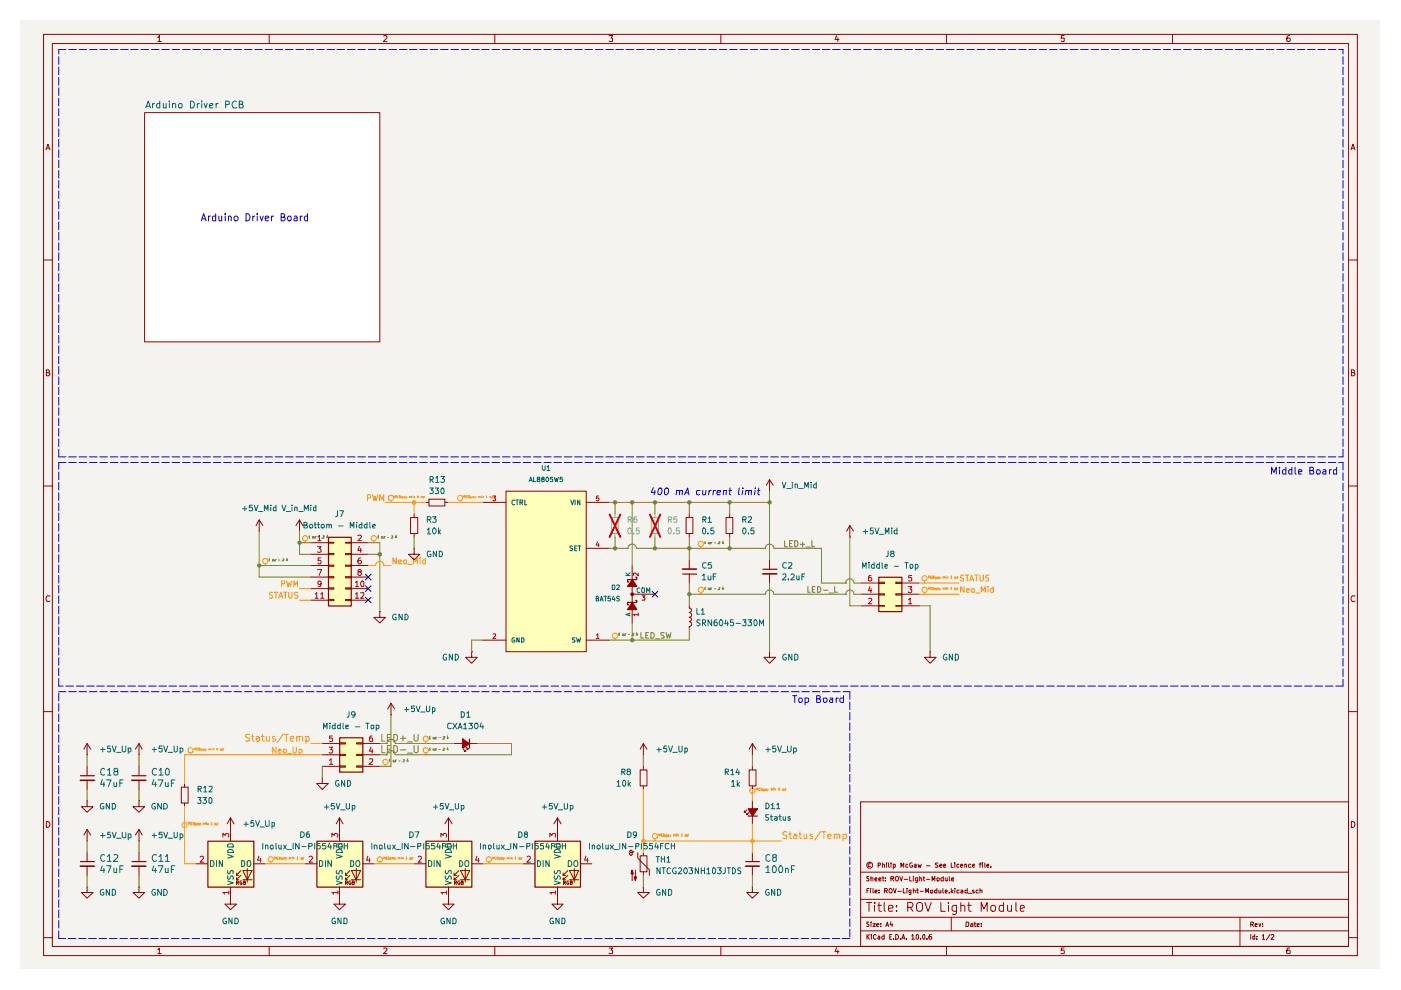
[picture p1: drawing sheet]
<svg xmlns="http://www.w3.org/2000/svg" width="297mm" height="210mm" viewBox="0 0 297 210" stroke-linecap="round" stroke-linejoin="round" font-family="sans-serif">
<path d="M4.4 4.4h288.2v201.1h-288.2z" fill="#f5f3ef"/>
<g fill="none" stroke="#900000" stroke-width=".21">
<path d="M9.2 7.3h278.6v195.3h-278.6zM11.1 9.2h274.8v191.5h-274.8zM33.5 8l.3-.5v1.3M33.5 8.8h.7M57.1 7.3v1.9M81.4 7.7l.4-.2 .2 .5-.7 .8h.7M104.9 7.3v1.9M129.1 7.5h.8l-.4 .6h.4v.6h-.8M152.8 7.3v1.9M177.4 7.5l-.4 .9h.9M177.6 8v.8M200.7 7.3v1.9"/>
<path d="M225.6 7.5h-.5l-.1 .6h.6v.6h-.6M248.6 7.3v1.9M273.4 7.5a.72 .72 0 0 0-.6 .6 .72 .72 0 0 0 .3 .7l.4-.1a.42 .42 0 0 0-.1-.5 .42 .42 0 0 0-.5-.1l-.1 .2M9.7 31.8l.5-1.2 .4 1.2M9.8 31.4h.6M286.4 31.8l.5-1.2 .4 1.2M286.6 31.4h.6M9.2 55.1h1.9M285.9 55.1h1.9M9.8 79h.5l.2-.3-.2-.3h-.5v1.3h.5l.3-.4-.3-.3M286.5 79h.4l.3-.3-.3-.3h-.4v1.3h.5l.3-.4-.4-.3M9.2 103h1.9"/>
<path d="M285.9 103h1.9M10.6 126.4l-.6-.1-.3 .5 .3 .7 .6-.1M287.3 126.4l-.6-.1-.3 .5 .3 .7 .6-.1M9.2 150.9h1.9M285.9 150.9h1.9M9.8 174.2a.65 .65 0 0 1 .8 .6 .65 .65 0 0 1-.8 .6zM182.5 170h103.4v30.7h-103.4zM286.5 174.2a.65 .65 0 0 1 .8 .6 .65 .65 0 0 1-.8 .6zM9.2 198.8h1.9M182.5 197.4h103.4M182.5 194.5h103.4M182.5 190.7h103.4"/>
<path d="M182.5 184.9h103.4M183.7 191.4h1.1M183.8 198.1v1M183.8 188.8h.3M183.9 183l.5-.2 .4 .2 .2 .2-.2 .7-.2 .2-.7-.2-.2-.4zM183.9 198.6l.4 .5M184.2 195.5h-.4a.42 .42 0 0 0 .4 .6v.3h-.5M184.2 188.4h-.4v.9M184.2 185.9h-.4l-.1 .1 .5 .4v.3h-.5M184.2 191.4v1.8M184.3 198.1l-.5 .6M184.6 188.4v.1"/>
<path d="M184.6 183.1l-.5 .1v.4l.5 .1M184.6 188.7v.6M184.7 195.5v.1M184.7 186.2h.4v.6M184.7 185.9v.9M184.7 195.8v.6M184.7 198.1v.2M184.7 198.5v.6M185.1 195.8h.5l-.5 .6h.5M185.1 188.4l.1 .9M185.4 191.4v.1l.2-.1h-.2v.1M185.4 191.9v1.3"/>
<path d="M185.5 189.1l.4-.1v-.3l-.4 .1v.4l.4 .1M185.5 186.4h.4v-.3l-.4 .2v.3l.2 .2 .2-.1M185.8 198.3l-.4-.2-.2 .3v.5l.2 .2h.4M185.9 196.1l.5-.1-.1-.2-.4 .1v.5h.4M186.1 191.9h.8M186.2 198.6h.3v.5M186.2 183.5l.4-.1v-.4h-.4v.9M186.4 191.4v1.6v.1l.5 .1M186.4 189.2v.1M186.4 188.7v.1M186.4 186.4h.4v-.2h-.4v.5h.4M186.5 198.7l-.4 .2 .2 .2h.2"/>
<path d="M186.8 196.3v.1M186.8 195.8v.1M187 186.1h.5M187.1 183.3l.3-.1 .1 .2v.5M187.1 183v.9M187.2 185.9v.8l.3 .1M187.5 198.6l-.4-.1-.1 .1v.4l.1 .1h.4M187.5 191.4v1.6l.2 .2M187.5 198.1v1M187.5 188.9h.5l.1-.3-.1-.2h-.5v.9M187.7 186.7v.1M187.7 186.2v.1"/>
<path d="M187.8 196.4l.3-.9 .3 .9M187.8 188.9l.3 .4M187.9 196.2h.4M188 183v.1M188 183.2v.7M188.4 192.6l.9-.1-.1-.5-.6-.1-.2 .4 .1 .8h.7M188.4 183v.7l.2 .2M188.6 198.6h.3M188.7 188.4h.2a.59 .59 0 0 1 .1 .9l-.4-.1a.6 .6 0 0 1 .1-.8zM188.9 195.4l-.2 .7h.6M188.9 186.3h.5v-.4h-.5v.9M188.9 183v.1"/>
<path d="M188.9 183.2v.7M189.1 198.1h-.5v1h.5M189.2 195.8v.6M189.2 186.3l.3 .5M189.4 188.4l.3 .9 .3-.9M189.4 183.3h.4v.5h-.4M189.4 183.2v1M189.5 199.1h.1M189.9 198.1a.52 .52 0 0 1 .6 .5 .52 .52 0 0 1-.6 .5zM189.9 185.9h.5a.6 .6 0 0 1-.1 .9h-.2a.6 .6 0 0 1-.2-.9zM190.1 193v.2M190.1 192v.3"/>
<path d="M190.3 189h.8M190.8 185.9l.3 .9 .3-.9M190.9 199.1h.1M191 183.9v-.9l.3 .6 .3-.6v.9M191.2 199.1l.3-1 .4 1M191.3 198.9h.5M191.5 188.4v.9h.4M191.7 186.4h.8M192.2 199.1h.1M192.3 188.4v.1M192.3 188.7v.6M192.5 192.4l.9-.1 .2-.4-.1-.4-.3-.1h-.7v1.8"/>
<path d="M192.5 183.3l-.3-.1-.2 .3 .2 .4 .3-.1M192.9 185.9v.9h.5M193 192.4l.6 .8M193.1 189.3h-.3v-.6h.3v.9l-.3 .1M193.3 198.5l.3-.4v1M193.3 199.1h.6M193.4 183h-.4l-.1 .1v.5l.2 .3 .4-.1v-.3h-.2M193.6 188.8h.5v.5M193.6 185.9h.1M193.6 186.1v.7M193.6 188.4v.9M193.9 183.3h.3v.6"/>
<path d="M194.2 183.5l-.4 .1 .2 .3 .2-.1M194.3 198.2l.3-.1 .1 .3v.6l-.1 .1-.4-.1zM194.3 188.7h.4M194.4 191.6l.3-.2h.6a1.21 1.21 0 0 1-.1 1.8l-.6-.1a1.47 1.47 0 0 1-.2-1.5zM194.5 188.4v.8l.2 .1M194.6 186.1v.8l-.3 .2-.2-.1M194.6 186.2l-.4-.1-.1 .2v.3l.1 .2 .4-.1M194.7 183.2l.1 .7 .2-.4 .2 .4 .1-.7M195 186.2l.2-.1 .2 .2v.5M195 185.9v.9M195.1 189h.7M195.2 199.1h.1"/>
<path d="M195.8 186.1h.3M195.8 198.1l.3 .3v.6l-.2 .1a.55 .55 0 0 1-.4-.4 .55 .55 0 0 1 .3-.6zM195.8 185.9v.7l.3 .2M196.1 191.4l.7 1.8 .6-1.8M196.3 189.3v-.9l.2 .7 .4-.7v.9M196.4 186.4h.7M196.4 183.6h.8M196.5 199.1h.1M197.3 188.8l.4-.1v.6l-.4-.1zM197.4 198.1l-.3 .1-.2 .8 .2 .1 .4-.1-.1-.4h-.4l-.1 .1M197.6 186.8v-.9l.3 .6 .3-.6v.9M198.6 188.4v.9h-.4v-.6h.4"/>
<path d="M198.6 186.3l.2-.2 .3 .2v.3l-.1 .2-.4-.2zM198.9 183h-.5l-.1 .1 .5 .4 .1 .2-.2 .2-.4-.1M199.1 188.7v.6l.4-.1M199.2 183.6l.5-.1-.1-.3-.4 .2v.3l.2 .2 .3-.1M199.5 191.4v1.8h.9M199.5 188.7v.6M199.9 188.4v.8l.2 .1M200 186.2l-.3-.1-.2 .2v.3l.2 .2 .3-.1M200 185.9v.9M200.1 183.6l.4-.1-.1-.3-.3 .1v.5h.4M200.4 189.1l.4-.1v-.3h-.4v.6h.4M200.4 186.1v.5l.2 .2 .2-.1"/>
<path d="M200.8 186.1v.7M201.1 191.4v.1M201.1 191.9v1.3M201.3 189.2v.1M201.3 185.9v.7l.1 .2M201.7 183v.9h.4M201.7 188.4v.9M201.7 194.5v2.9M201.8 186.4h.4l-.1-.3-.3 .1v.5h.4M201.8 189l.3 .3M202.1 188.7l-.4 .4M202.4 188.4v.1"/>
<path d="M202.4 183v.1M202.4 183.2v.7M202.4 188.7v.6M202.8 191.9v1.7l-.4 .3-.5-.1M202.8 192l-.5-.1-.4 .2v.8a.65 .65 0 0 0 .9 .2M203.3 183.3h-.4v.5h.4M203.4 188.7h-.4l-.1 .2 .1 .4h.4M203.6 183.6l.5-.1-.1-.3-.4 .2v.3l.2 .2 .3-.1M203.7 192.1l.1-.1a.48 .48 0 0 1 .8 .3v.9M203.7 188.7h.4v.6h-.4v-.2l.4-.1M203.7 191.4v1.8M204.6 183.3h.3v.6"/>
<path d="M204.6 183.2v.7M204.8 195.5l.5 .1 .1 .4-.2 .4h-.4zM205.1 188.4v.9h-.5v-.6h.5M205.2 191.9h.7M205.2 189.4h.8M205.4 191.4v1.6l.1 .1 .4 .1M205.8 195.8l.5 .1v.5h-.5v-.3l.5-.1M205.8 183.3l-.3-.1-.2 .3 .2 .4 .3-.1M206.2 183.6l.4-.1-.1-.3-.3 .2v.3l.1 .2 .3-.1M206.5 188.7h-.2l-.1 .2 .4 .3-.4 .1M206.5 195.8h.4M206.7 195.5v.9h.2"/>
<path d="M207.2 196.1l.4-.1v-.2h-.4v.6h.4M207.4 188.7h-.4l-.1 .2 .1 .4h.4M207.6 183.2h.4M207.8 188.8l.4-.1v.6M207.8 188.4v.9M208 196.3v.1M208 195.8v.1M208 193.2v-1.8l.6 1.3 .7-1.3v1.8M208 183h-.2v.9M208.3 183v.1M208.3 183.2v.7M208.8 183l.1 .9"/>
<path d="M209.2 183.6l.4-.1v-.3l-.4 .2v.3l.2 .2 .2-.1M210.1 183.8v.1M210.1 192.1l.4-.2a.46 .46 0 0 1 .6 .5v.5l-.4 .3a.52 .52 0 0 1-.6-.3zM212.8 192a.64 .64 0 0 0-.9 .1v.9a.64 .64 0 0 0 .9 .1M212.8 191.4v1.8M213.6 191.9v1.1a.52 .52 0 0 0 .9 0M214.5 191.9v1.3M215.4 191.4v1.6l.3 .2M216.3 192.6l.9-.1-.1-.5-.5-.1-.3 .4 .1 .8h.7M262.9 194.5v6.2M265.2 196l.5-.1v-.4h-.5v.9M265.2 198.1v1"/>
<path d="M265.4 196l.4 .4M266 198.6h-.4v.5h.4M266 198.1v1M266.1 196.1l.4-.1v-.2h-.4v.6h.4M266.5 199.1h.1M266.5 198.6h.1M266.9 195.8l.2 .6 .2-.6M267.6 198.5l.3-.4v1M267.6 199.1h.5M267.7 196.3v.1M267.7 195.8v.1M269.2 198.1l-.7 1.2"/>
<path d="M269.5 198.3l.4-.2 .2 .3-.6 .7h.6M285.9 198.8h1.9M33.5 201.3l.3-.3v1.2M33.5 202.2h.7M57.1 200.7v1.9M81.4 201.1l.6-.1v.3l-.7 .9h.7M104.9 200.7v1.9M129.1 201h.8l-.4 .4 .4 .2v.5h-.8M152.8 200.7v1.9M177.4 200.9l-.4 .9h.9M177.6 201.4v.8M200.7 200.7v1.9"/>
<path d="M225.6 201h-.5l-.1 .6 .1-.2h.4l.1 .2v.5h-.6M248.6 200.7v1.9M273.4 201l-.4 .1a.94 .94 0 0 0 0 1.1h.4l.2-.2v-.3l-.3-.3h-.2l-.3 .3"/>
</g>
<path d="M30.7 23.9h49.8v48.6h-49.8z" fill="#fff"/>
<g fill="#feffba">
<path d="M69.6 113.9h4.8v14.5h-4.8z"/>
<path d="M186.3 122.4h4.9v7.2h-4.9z"/>
<path d="M107.3 104.1h17v34.1h-17z"/>
<path d="M72 156.4h4.9v7.3h-4.9z"/>
<path d="M113.4 178.3h9.6v9.8h-9.6z"/>
<path d="M90.3 178.3h9.7v9.8h-9.7z"/>
<path d="M44 178.3h9.8v9.8h-9.8z"/>
<path d="M67.1 178.3h9.8v9.8h-9.8z"/>
</g>
<g fill="none" stroke="#900000" stroke-width=".21">
<path d="M30.7 23.9h49.8v48.6h-49.8zM55 112.6h.1M55 110.2l-.7 1.2M55 110.2l.7 1.2M55 110.2v2.4M63.5 112.6h.1M63.5 110.2l.7 1.2M63.5 110.2l-.8 1.2M63.5 110.2v2.4M65.9 115.1h3.7M65.9 117.5h3.7M65.9 119.9h3.7"/>
<path d="M69.6 115h1.2v.2h-1.2zM69.6 117.4h1.2v.2h-1.2zM69.6 119.8h1.2v.3h-1.2zM73.2 115h1.2v.2h-1.2zM73.2 117.4h1.2v.2h-1.2zM73.2 119.8h1.2v.3h-1.2zM74.4 115.1h3.7M74.4 117.5h3.7M74.4 119.9h3.7M180.2 113.9h.1M180.2 111.4l-.7 1.2M180.2 111.4l.7 1.2"/>
<path d="M180.2 111.4v2.5M65.9 122.4h3.7M65.9 124.8h3.7M65.9 127.3h3.7M69.6 122.3h1.2v.2h-1.2zM69.6 124.6h1.2v.3h-1.2zM69.6 127.1h1.2v.2h-1.2zM73.2 122.3h1.2v.2h-1.2zM73.2 124.6h1.2v.3h-1.2zM73.2 127.1h1.2v.2h-1.2zM74.4 122.4h3.7M74.4 124.8h3.7"/>
<path d="M74.4 127.3h3.7M163.2 138.2v1.2h1.2l-1.2 1.2-1.2-1.2h1.2M163.2 138.2h.1M182.6 128.4h3.7M182.6 126h3.7M182.6 123.6h3.7M186.3 128.4h1.2v.1h-1.2zM186.3 125.9h1.2v.3h-1.2zM186.3 123.5h1.2v.2h-1.2zM189.9 128.4h1.3v.1h-1.3zM189.9 125.9h1.3v.3h-1.3zM189.9 123.5h1.3v.2h-1.3z"/>
<path d="M191.2 128.4h3.6M191.2 126h3.6M191.2 123.6h3.6M197.2 138.2v1.2h1.3l-1.3 1.2-1.2-1.2h1.2M197.2 138.2h.1"/>
</g>
<g fill="none" stroke="#ff9400" stroke-width=".21">
<path d="M77.9 105.6h.5l.2-.2v-.3l-.2-.2h-.5v1.3M79 104.9l.3 1.3 .2-1 .3 1 .3-1.3M80.5 106.2v-1.3l.4 .9 .5-.9v1.3M82.9 106.1v.4"/>
<circle cx="82.9" cy="105.6" r=".55"/>
</g>
<path d="M69.6 113.9h4.9v14.6h-4.9zM186.3 122.4h4.9v7.3h-4.9z" fill="none" stroke="#900000" stroke-width=".25"/>
<g fill="none" stroke="#b90000" stroke-width=".21">
<path d="M67.3 115.9h.8l-.4 .4 .4 .3-.1 .4h-.7M67.4 113.8l.3-.3v1.1M67.4 114.6h.7M68 118.3h-.5l-.1 .6h.6v.6l-.4 .1-.2-.2M75.9 113.5h.5l.2 .2-.7 .9h.7M76.2 115.8l-.3 .9h.7M76.5 118.3l-.5 .2a.82 .82 0 0 0 .1 1.1h.3l.2-.3v-.3l-.2-.2h-.3l-.2 .2M76.5 116.3v.8M66.8 126l.3-.3v1.1M66.8 126.8h.7M67.3 120.7h.9l-.5 1.3M68 126l.3-.3v1.1"/>
<path d="M68 126.8h.7M68.1 123.7l-.4 .3-.3-.3v-.2a.35 .35 0 0 1 .3-.3 .35 .35 0 0 1 .4 .3l-.2 .8-.4 .1M75.4 123.5l.3-.3v1.2M75.4 126l.3-.3v1.1M75.4 124.4h.6M75.4 126.8h.6M76.1 121.2l-.2-.1 .2-.4h.3l.2 .3-.1 .2h-.4l-.2 .3v.3l.2 .2h.3l.2-.2v-.3l-.2-.3M76.5 125.7h.6v.5l-.6 .6h.6M76.6 123.3l.3-.1 .2 .3v.8l-.5 .1a.94 .94 0 0 1 0-1.1zM184.2 126.9l.4-.1 .2 .4-.7 .8h.7M184.4 124.4l-.2 .8h.6M184.7 122h-.4l-.1 .3v.8a.42 .42 0 0 0 .5 0 .42 .42 0 0 0 0-.6l-.4-.1-.1 .3"/>
<path d="M184.7 124.8v.9M192.5 124.4h.8l-.3 .5 .3 .1v.5l-.2 .2h-.4l-.2-.2M192.6 127.2l.4-.4v1.2M192.6 128h.7M193.3 122h-.6l-.1 .5h.7v.6h-.7"/>
</g>
<path d="M134 127.7l1 1.5h-2z" fill="#900000"/>
<path d="M134.1 127.7l.9 1.6h-1.9zM134.8 127.3h.2v.4h-1.9v.5h.2" fill="none" stroke="#900000" stroke-width=".25"/>
<path d="M134 124.2v5" fill="none" stroke="#900000" stroke-width=".21"/>
<path d="M133.9 125.8h.4v.5h-.4z" fill="#900000"/>
<path d="M133.8 125.8h.4v.4h-.4z" fill="none" stroke="#900000" stroke-width=".21"/>
<path d="M134 122.9l1 1.4h-2z" fill="#900000"/>
<path d="M134.1 122.9l.9 1.4h-1.9zM134.8 122.4h.2v.5h-1.9v.5h.2M144.7 121.7h3M161.8 120.7h2.9M72 156.4h4.9v7.3h-4.9zM99.5 156.7v1.9M17.1 164.5h2.9M28 164.5h3M17.1 182.7h2.9M28 182.7h3" fill="none" stroke="#900000" stroke-width=".25"/>
<g fill="none" stroke="#900000" stroke-width=".21">
<path d="M87 109.7h1.6v3.4h-1.6zM87.8 116.3v1.2h1.2l-1.2 1.2-1.2-1.2h1.2M87.8 116.3h.1M87.8 109v.7M87.8 113.1v.8M90.3 106.5h.6M90.9 105.8h3.4v1.5h-3.4zM94.3 106.5h.8M102.4 106.5h4.9M107.3 104.1h17v34.1h-17zM124.3 106.5h4.8M124.3 116.3h4.8"/>
<path d="M134 119.9v4.4M145.5 109.7h1.4v3.4h-1.4zM146.1 109v.7M146.1 113.1v.8M146.1 118.7v2M153.9 109.7h1.5v3.4h-1.5zM154.7 109v.7M154.7 113.1v.8M163.2 104.1h.1M163.2 101.7l-.7 1.2M163.2 101.7l.7 1.2M163.2 101.7v2.4"/>
<path d="M163.2 118.7v2M80.5 129.6v1.3h1.2l-1.2 1.2-1.2-1.2h1.2M80.5 129.6h.1M100 138.2v1.2h1.2l-1.2 1.2-1.3-1.2h1.3M100 138.2h.1M102.4 135.7h4.9M124.3 135.7h4.8M134 128.4v3.7M134 126h4.9M146.1 128.9a.47 .47 0 0 1 .5 .5 .47 .47 0 0 1-.5 .4 .53 .53 0 0 1 .6 .6 .53 .53 0 0 1-.6 .5M146.1 130.9a.47 .47 0 0 1 .5 .4 .47 .47 0 0 1-.5 .5M146.1 131.8a.51 .51 0 0 1 .5 .5 .51 .51 0 0 1-.5 .5v.5"/>
<path d="M146.1 121.7v1.9M146.1 128.4v.6M163.2 121.7v1.9M18.5 157.7v2.3M18.5 157.7l-.7 1.1M18.5 157.7l.7 1.1M29.5 157.7v2.3M29.5 157.7l-.8 1.1M29.5 157.7l.6 1.1M68.3 157.7h3.7M72 159.9h1.2v.3h-1.2zM72 157.5h1.2v.2h-1.2z"/>
<path d="M75.6 159.9h1.3v.3h-1.3zM75.6 157.5h1.3v.2h-1.3zM76.9 157.7h3.6M82.9 151.6h.1M82.9 149.1l-.7 1.2M82.9 149.1l.8 1.2M82.9 149.1v2.5M98.2 158.8l.5 .5h-.2h.2v-.2M98.7 158.3l.5 .5h-.2h.2v-.2M18.5 178.3h.1M18.5 169.8v1.2h1.2l-1.2 1.2-1.2-1.2h1.2M18.5 169.8h.1"/>
<path d="M18.5 160h.1M18.5 175.9l-.7 1.1M18.5 175.9l.7 1.1M18.5 162.5v1.9M18.5 165.4v2M18.5 175.9v2.4M29.5 178.3h.1M29.5 169.8v1.2h1.2l-1.2 1.2-1.3-1.2h1.3M29.5 169.8h.1M29.5 160h.1M29.5 175.9l-.8 1.1M29.5 175.9l.6 1.1"/>
<path d="M29.5 162.5v1.9M29.5 165.4v2M29.5 175.9v2.4M38.4 166.9h1.5v3.4h-1.5zM39.1 166.1v.8M39.1 170.3v.7M48.9 175.9h.1M48.9 173.4l-.7 1.3M48.9 173.4l.7 1.3M48.9 173.4v2.5M68.3 162.5h3.7M68.3 160h3.7"/>
<path d="M72 162.4h1.2v.3h-1.2zM75.6 162.4h1.3v.3h-1.3zM76.9 162.5h3.6M76.9 160h3.6M18.5 188.1v1.1h1.2l-1.2 1.2-1.2-1.2h1.2M18.5 188.1h.1M18.5 180.8v1.8M18.5 183.6v2M29.5 188.1v1.1h1.2l-1.2 1.2-1.3-1.2h1.3M29.5 188.1h.1M29.5 180.8v1.8M29.5 183.6v2"/>
<path d="M48.9 190.4v1.3h1.2l-1.2 1.2-1.2-1.2h1.2M48.9 190.4h.1"/>
</g>
<g fill="none" stroke="#b90000" stroke-width=".21">
<path d="M104.5 105.2h.6l-.4 .4 .4 .1v.4h-.6M126.7 114.9l-.3 .7h.6M126.9 105.2h-.4l-.1 .5 .5-.1 .1 .4-.2 .2-.4-.1M126.9 115.2v.7M104.6 134.5h.5v.3l-.6 .6h.6M126.4 134.6l.4-.2v1M126.4 135.4h.6M135.3 130.3h-1l.2 .3M135.3 121.5v.6l-.6-.6h-.3v.5M135.3 130v.6M136.2 126.3h.5l-.3 .4 .3 .1v.5l-.5-.1M69.8 158.4h.7l-.4 .5 .3 .1 .1 .4-.2 .3h-.4l-.1-.2"/>
<path d="M70.4 156h-.5v.6l.4-.1 .2 .2-.1 .4h-.5M78.7 158.4l-.4 .9h.8M78.9 156l-.4 .1-.2 .9 .3 .2 .4-.1v-.5l-.4-.1-.3 .2M78.9 158.8v.9M69.9 161.2l.3-.3v1.2M69.9 162.1h.6M78.3 161h.7v.4l-.8 .7h.8"/>
</g>
<g fill="none" stroke="#006665" stroke-width=".21">
<path d="M109.1 106.1l-.3-.1-.3 .3v.5l.3 .2 .3-.1M109.4 106h.5M109.7 106v1M110.2 106.5h.6v-.3l-.1-.2h-.5v1M110.5 106.5l.3 .5M111.3 106v1h.4M121 106l.3 1 .4-1M121.4 115.8l-.4-.1-.2 .2 .2 .4 .4 .1-.2 .4-.4-.1M121.8 116.3h.4M121.9 106v1M122.3 115.7h-.5v1.1h.5M122.5 115.7h.6"/>
<path d="M122.9 115.7v1.1M122.9 106v1l-.5-1v1M109.1 135.2h-.4l-.2 .3v.5l.2 .2 .4-.1v-.4h-.2M110.1 135.2v1l-.5-1v1M110.6 135.2h.3l.2 .3v.5l-.2 .2h-.3zM121.9 135.2h-.5v.4l.4 .1 .1 .3-.1 .2h-.5M122.3 135.2l.1 1 .3-.7 .2 .7 .2-1M132.7 122h.9M132.7 121.4l.5 .6M133.4 130.1v.4M133.6 130l-.9 .3 .9 .3M133.6 121.4l-.5 .4"/>
<path d="M135.6 124.7a.45 .45 0 0 0-.6 .4 .45 .45 0 0 0 .6 .5M136.2 124.6l.5 .2v.7l-.2 .2-.4-.2v-.7zM137.1 125.7v-1.1l.3 .7 .4-.7v1.1"/>
</g>
<g fill="none" stroke="#ff9400" stroke-width=".21">
<path d="M56.2 119.5v.4M64.7 114.6v.5M79.3 114.6v.5M84 118.3v1.3l-.7-1.3v1.3M84.5 119.1l.6-.1v-.2l-.4-.1-.2 .2v.5l.2 .2 .4-.1M85.6 118.8h.6v.6l-.2 .2-.4-.2zM86.5 119.6h.9M87.6 119.6v-1.3l.5 .9 .4-.9v1.3M89.1 118.3v.2M89.1 118.7v.9M90.2 118.8a.36 .36 0 0 0-.6 .2l.1 .5h.5M90.2 118.3v1.3"/>
<path d="M97.5 106.1v.4M148.6 115.8v.5M57.8 125.7l-.5-.1-.1 .1v.4l.6 .4-.2 .3h-.4M58.2 125.6h.7M58.5 125.6v1.2M59.1 126.8l.4-1.2 .5 1.2M59.2 126.5h.6M59.7 123.8h.6v-.6h-.6v1.2M60.1 125.6h.7M60.5 125.6v1.2M60.8 123.2l.3 1.2 .2-.9 .3 .9 .2-1.2M61.2 125.6v1l.3 .2 .4-.1v-1.1"/>
<path d="M62.3 124.4v-1.2l.4 .8 .4-.8v1.2M63.2 125.7l-.5-.1-.2 .1v.4l.7 .4-.3 .3h-.4M130.4 135.3v.4M148.6 125.6v.4M196 123.1v.5M196 125.6v.4M204.3 122l-.4-.1-.3 .3 .2 .3 .5 .2v.3l-.2 .2-.5-.1M204.4 124.4v1.2l-.7-1.2v1.2M204.6 121.9h.8M204.9 125.2l.6-.1-.2-.3-.4 .2v.4l.1 .2h.4M205.1 121.9v1.3M205.6 123.2l.4-1.3 .4 1.3"/>
<path d="M205.7 122.9h.6M206 124.9h.5v.7h-.4l-.2-.2zM206.7 121.9h.7M206.8 125.7h1M207 121.9v1.3M207.8 121.9v1.1l.1 .2 .5-.1 .1-.2v-1M208 125.6v-1.2l.5 .8 .4-.8v1.2M209.5 124.4v.1M209.5 124.8v.8M209.6 122l-.4-.1-.2 .3v.3l.6 .2v.3l-.1 .2-.5-.1M210.6 124.4v1.2h-.5l-.1-.7h.6M40.4 159.6v.4"/>
<path d="M52.9 155.7h-.7a.61 .61 0 0 0 0 .6 .61 .61 0 0 0 .6 .3l.1 .3a.6 .6 0 0 1-.8 .2M53.3 156.1h.6M53.5 155.7v1.2l.4 .2M54.4 156.2h.5l.1 .9M55 156.6h-.5l-.2 .2 .2 .3h.5M55.5 156.1h.6M55.6 155.7v1.2l.5 .2M56.5 156.1v.8a.37 .37 0 0 0 .3 .3 .37 .37 0 0 0 .4-.2M57.2 156.1v1M58.3 156.2a.35 .35 0 0 0-.3-.1 .35 .35 0 0 0-.3 .4l.6 .2v.4h-.6M58.5 158.4v1.3l-.8-1.3v1.3M59 159.3l.6-.2-.2-.3-.4 .1v.7h.5"/>
<path d="M60 155.6l-1.2 1.9M60.1 158.9l.4-.1 .2 .3v.3l-.2 .3-.5-.3zM60.3 155.7h.8M60.7 155.7v1.4M60.9 159.8h.9M61.6 156.6h.6v-.4l-.4-.1-.2 .3v.7h.6M62.2 158.4v1.1l.1 .2h.3l.2-.3v-1M62.9 156.3l.2-.2 .3 .1 .1 .9M62.9 156.1v1M63.4 158.9l.4-.1 .2 .3v.3l-.2 .3-.4-.1M63.4 158.8v1.2M63.5 156.4a.35 .35 0 0 1 .3-.3 .35 .35 0 0 1 .4 .3v.7"/>
<path d="M64.9 156.2l.4-.1 .2 .4v.4l-.2 .2h-.4M64.9 156.1v1.6M90.3 157.1v.6M90.3 159.6v.4M39.1 175.4v.5M81.7 162.1v.4M138.9 177.8v.5M159.5 168.1v.5M166.8 176.5l-.5-.1-.3 .2 .1 .4 .7 .2v.4a.64 .64 0 0 1-.8 .1M167.2 176.9h.6M167.5 176.4v1.2l.3 .2M168.3 176.9h.5l.1 .9"/>
<path d="M168.9 177.2h-.5l-.2 .3 .2 .3 .5-.1M169.4 176.9h.5M169.6 176.4v1.2l.3 .2M170.4 176.9v.7l.2 .2 .4-.2M171 176.9v.9M172.2 176.9h-.4l-.1 .2 .4 .2 .2 .3-.2 .2-.4-.1M174 176.3l-1.3 1.8M174.3 176.4h.8M174.7 176.4v1.4M175.5 177.3l.7-.1-.1-.3h-.5l-.1 .1v.6l.2 .2 .4-.1M176.9 177l.5-.1 .1 .9M176.9 176.9v.9"/>
<path d="M177.5 177l.1-.1h.4l.1 .9M178.7 177.7a.52 .52 0 0 0 .8-.1l-.2-.7h-.6v1.4M57.4 182.7v.4"/>
<circle cx="56.2" cy="119" r=".55"/>
<circle cx="64.7" cy="114.1" r=".55"/>
<circle cx="79.3" cy="114.1" r=".55"/>
<circle cx="97.5" cy="105.6" r=".55"/>
<circle cx="148.6" cy="115.3" r=".55"/>
<circle cx="130.4" cy="134.8" r=".55"/>
<circle cx="148.6" cy="125.1" r=".55"/>
<circle cx="196" cy="122.6" r=".55"/>
<circle cx="196" cy="125.1" r=".55"/>
<circle cx="40.4" cy="159.1" r=".55"/>
<circle cx="90.3" cy="156.6" r=".55"/>
<circle cx="90.3" cy="159.1" r=".55"/>
<circle cx="39.1" cy="174.9" r=".55"/>
<circle cx="81.7" cy="161.6" r=".55"/>
<circle cx="138.9" cy="177.3" r=".55"/>
<circle cx="159.5" cy="167.6" r=".55"/>
<circle cx="57.4" cy="182.2" r=".55"/>
</g>
<g fill="none" stroke="#838500" stroke-width=".21">
<path d="M166.4 114.6v1.3h.6M167.4 115.2h.4M168 114.6h-.6v1.3h.6M168.5 114.6a.64 .64 0 0 1 .7 .7 .64 .64 0 0 1-.7 .6zM169.7 115.4h.9M170.2 115v.9M170.9 116h.9M172.1 114.6v1.3h.6M135.9 134.1v1.2h.6M136.9 134.7h.4M137.5 134.1h-.6v1.2h.6M138 134.1h.4l.3 .3v.7l-.2 .2h-.5z"/>
<path d="M138.9 135.5h1M140.8 134.2h-.7v.3l.7 .5-.1 .3h-.6M141.2 134.1l.3 1.2 .2-.8 .3 .8 .2-1.2M171.3 124.4v1.2h.5M172.2 125h.4M172.8 124.4h-.6v1.2h.6M173.3 124.4h.4l.3 .3v.6l-.2 .3h-.5zM174.6 125.1h.9M175.8 125.7h.9M177 124.4v1.2h.6M80.9 155.7v1.4h.7M80.9 158.1v1.5h.7"/>
<path d="M82.1 156.4h.5M82.1 158.8h.5M82.8 155.7h-.7v1.4h.7M82.8 158.1h-.7v1.5h.7M83.5 155.7h.5l.3 .3v.8l-.5 .3h-.3zM83.5 158.1h.3l.5 .3v.9l-.5 .3h-.3zM84.9 156.6h1.1M84.9 159h1.1M85.4 156v1.1M86.4 157.3h1.1M86.4 159.7h1.1M87.8 155.7v1.2l.3 .2h.3l.3-.2v-1.2"/>
<path d="M87.8 158.1v1.2l.3 .3h.3l.3-.3v-1.2"/>
</g>
<path d="M129.6 109.7h1.5v3.4h-1.5zM130.4 109v.7M130.4 113.1v.8M138.1 109.7h1.5v3.4h-1.5zM138.9 109v.7M138.9 113.1v.8" fill="none" stroke="#9b9a98" stroke-width=".21"/>
<path d="M129.3 109.1l2.2 4.7M131.5 109.1l-2.2 4.7M137.8 109.1l2.2 4.7M140 109.1l-2.2 4.7" fill="none" stroke="#f00000" stroke-width=".42"/>
<path d="M144.7 120.7h3M161.7 121.7h3M17 165.4h3M27.9 165.4h3M17 183.6h3M27.9 183.6h3" fill="none" stroke="#900000" stroke-width=".34"/>
<path d="M98.1 156.6l1.4 1.1-1.4 .9z" fill="#900000"/>
<path d="M98.1 156.7l1.4 1-1.4 .9zM113.4 178.4h9.7v9.7h-9.7zM158.1 182.7h2.9" fill="none" stroke="#900000" stroke-width=".25"/>
<g fill="none" stroke="#900000" stroke-width=".21">
<path d="M96.3 157.7h4.9M118.2 175.9v2.4M110.9 183.1h2.5M118.2 188.1v2.3M119.4 185.6h.5M119.4 186.5h.5M119.5 187.1h.3v-.3h-.3v.7M119.6 187.1l.3 .4M120.4 184.6l-1 1v-.5M120.4 185.6l-1 .9v-.4M120.6 186.8h-.3a.37 .37 0 0 0-.1 .4 .37 .37 0 0 0 .4 .3l-.1-.3M120.7 184.6h2l-.9 1.9z"/>
<path d="M120.7 186.5h2M120.9 187.1h.3v-.3h-.3v.7h.4v-.3l-.1-.1M121.8 184.2v2.8M123 183.1h2.5M133.8 180.8l-.3-.3 .3-.2 .2 .2v.7l-.2 .2-.4-.6M134.4 180.5l-.4 .3h-.3M136.4 188.1v1.1h1.3l-1.3 1.2-1.2-1.2h1.2M136.4 188.1h.1M159.5 188.1v1.1h1.3l-1.3 1.2-1.2-1.2h1.2M159.5 188.1h.1M159.5 180.8v1.8M159.5 183.6v2"/>
</g>
<path d="M158.1 183.6h2.9" fill="none" stroke="#900000" stroke-width=".34"/>
<path d="M116.6 177.5v-.8l.4 .4 .3-.4h.3l.2 .2-.1 .6M111.8 181.7l.1-.2h.4l.1 .2v.3l-.7 .8h.7M117.8 189.2h-1.2l.3 .4M117.8 188.9v.7M124.2 181.5l-.2 .9h.7M124.6 182v.8" fill="none" stroke="#b90000" stroke-width=".21"/>
<path d="M117.6 179.1l.3-.2h.6l.2 .2 .1 .5h-1.3zM114 182.5a.64 .64 0 0 1 .6 .6 .64 .64 0 0 1-.6 .6zM115.2 182.5v1.2M116.4 182.5v1.2l-.7-1.2v1.2M117.5 186.8l1.3 .4-1.3 .3M117.5 181.2l1.3 .4-1.3 .4M117.6 185.7l-.1 .5 .3 .2h.2l.4-.7 .4 .2-.1 .5M117.6 184.6l-.1 .4 .3 .3 .2-.1 .3-.6h.3l.2 .1-.1 .6M117.7 180.2a.72 .72 0 0 1 1.1 .6h-1.3zM120.5 182.5a.65 .65 0 0 1 .8 .6 .65 .65 0 0 1-.8 .6zM121.8 182.6l.2-.1 .4 .1 .1 .7-.3 .4-.4-.1z" fill="none" stroke="#006665" stroke-width=".21"/>
<path d="M134 184.5l.3 .8h-.5l.2-.8v2.2z" fill="#900000"/>
<path d="M134 184.7v-.2l.3 .8h-.5l.2-.8v2.2" fill="none" stroke="#900000" stroke-width=".21"/>
<path d="M134.7 184.5v2.2l-.2-.8h.5l-.3 .8z" fill="#900000"/>
<g fill="none" stroke="#900000" stroke-width=".21">
<path d="M136.4 157.7v2.3M136.4 157.7l-.7 1.1M136.4 157.7l.8 1.1M159.5 157.7l-.7 1.1M159.5 157.7l.8 1.1M159.5 157.7v2.3M135.7 163.2h1.5v3.4h-1.5zM136.4 160h.1M136.4 162.5v.7M136.4 166.6v.8M158.3 171.7l-.5 .5v-.2v.2h.3M158.8 172.2l-.5 .5v-.2v.2h.3"/>
<path d="M159.5 160h.1M134.7 184.5v2.2l-.2-.8h.5l-.3 .8v-.3M135.2 180.8v1.2l2.5 2.4v1.2M135.7 181.4h1.5v3.4h-1.5zM136.4 180.8v.6M136.4 184.8v.8"/>
</g>
<path d="M158.6 173h2" fill="none" stroke="#900000" stroke-width=".25"/>
<path d="M158.6 171.5h1.9l-1 1.5z" fill="#900000"/>
<path d="M44.1 178.4h9.7v9.7h-9.7zM67.2 178.4h9.7v9.7h-9.7zM90.3 178.4h9.7v9.7h-9.7zM158.6 171.5h2l-1 1.5z" fill="none" stroke="#900000" stroke-width=".25"/>
<g fill="none" stroke="#900000" stroke-width=".21">
<path d="M48.9 175.9v2.4M68.3 164.9v1.2h1.3l-1.3 1.3-1.2-1.3h1.2M68.3 164.9h.1M72 175.9h.1M72 173.4l-.7 1.3M72 173.4l.7 1.3M72 173.4v4.9M95.1 175.9h.1M95.1 173.4l-.8 1.3M95.1 173.4l.7 1.3M95.1 173.4v4.9M118.2 175.9h.1"/>
<path d="M118.2 173.4l-.8 1.3M118.2 173.4l.8 1.3M118.2 173.4v2.5M158.8 163.2h1.5v3.4h-1.5zM159.5 162.5v.7M159.5 166.6v.8M159.5 169.8v4.9M41.6 183.1h2.4M48.9 188.1v2.3M50.1 187.1h.5v-.2l-.5-.1v.7M50.1 185.6h.5M50.1 186.5h.5"/>
<path d="M50.3 187.1l.3 .4M51.1 184.6l-1 1v-.5M51.1 185.6l-1 .9v-.4M51.2 186.8l-.3 .1v.5l.2 .1h.2v-.3h-.2M51.5 184.6h1.9l-1 1.9zM51.5 186.5h1.9M51.7 187.1h.2l.1-.2-.3-.1v.7h.2l.2-.2-.3-.2M52.4 184.2v2.8M53.8 183.1h2.4M64.7 183.1h2.4M72 190.4v1.3h1.2l-1.2 1.2-1.2-1.2h1.2M72 190.4h.1"/>
<path d="M72 188.1v2.3M73.2 187.1h.5v-.2l-.5-.1v.7M73.2 185.6h.5M73.2 186.5h.5M73.4 187.1l.3 .4M74.2 184.6l-1 1v-.5M74.2 185.6l-1 .9v-.4M74.3 186.8h-.2a.39 .39 0 0 0-.1 .5 .39 .39 0 0 0 .4 .2v-.3h-.1M74.5 184.6h2l-1 1.9zM74.5 186.5h2M74.7 187.1h.3l.1-.2-.4-.1v.7h.3l.1-.4h-.2M75.5 184.2v2.8"/>
<path d="M76.9 183.1h2.4M87.8 183.1h2.5M95.1 190.4v1.3h1.2l-1.2 1.2-1.2-1.2h1.2M95.1 190.4h.1M95.1 188.1v2.3M96.3 185.6h.5M96.3 186.5h.5M96.4 187.1h.4v-.2l-.4-.1v.7M96.5 187.1l.3 .4M97.3 184.6l-1 1v-.5M97.3 185.6l-1 .9v-.4M97.5 186.8h-.3a.39 .39 0 0 0-.1 .5 .39 .39 0 0 0 .4 .2v-.3h-.1"/>
<path d="M97.6 184.6h2l-1 1.9zM97.6 186.5h2M97.8 187.1h.3v-.3h-.3v.7h.3l.1-.3-.1-.1M98.6 184.2v2.8M100 183.1h2.4M118.2 190.4v1.3h1.2l-1.2 1.2-1.2-1.2h1.2M118.2 190.4h.1"/>
</g>
<g fill="none" stroke="#ff9400" stroke-width=".21">
<path d="M78.1 119.9h1.5M79.6 119.9h.1M79.6 119.9a.89 .89 0 0 1 .9-.9 .89 .89 0 0 1 .9 .9M81.4 119.9h1.5M81.7 106.5h8.6M87.8 106.5v2.5M95.1 106.5h7.3M63.5 127.3h2.4M63.5 124.8h2.4M194.8 126h8.5M194.8 123.6h8.5M65.9 157.7h2.4"/>
<path d="M39.1 171v12.1h2.5M68.3 160h-29.2v6.1M136.4 178.3h29.2M136.4 167.4v13.4M159.5 167.4v2.4M159.5 174.7v6.1M56.2 183.1h8.5M79.3 183.1h8.5M80.5 182.7v.4M102.4 183.1h8.5M103.6 182.7v.4"/>
<circle cx="80.5" cy="182.2" r=".55"/>
<circle cx="103.6" cy="182.2" r=".55"/>
</g>
<g fill="none" stroke="#b90000" stroke-width=".21">
<path d="M47.3 177.5v-.8l.5 .4v-.3l.5-.1 .2 .3v.3l-.1 .2M70.4 177.5v-.8l.5 .4 .1-.4h.4l.2 .3v.3l-.1 .2M93.5 177.5v-.8l.5 .4 .2-.4h.3l.2 .2-.1 .6M42.4 181.7l.5-.2 .3 .3-.8 1h.8M48.5 189.2h-1.2l.3 .4M48.5 188.9v.7M54.9 181.5l-.3 .9h.8M55.2 182v.8M65.5 181.7l.2-.2h.3l.3 .3-.8 1h.8M71.6 189.2h-1.2l.3 .4M71.6 188.9v.7M78 181.5l-.3 .9h.8"/>
<path d="M78.3 182v.8M88.7 181.7l.1-.2h.4l.1 .2v.3l-.6 .8h.6M94.7 189.2h-1.2l.3 .4M94.7 188.9v.7M101.1 181.5l-.3 .9h.8M101.4 182v.8"/>
</g>
<g fill="none" stroke="#006665" stroke-width=".21">
<path d="M30.9 22.9l.5-1.5 .5 1.5M31.1 22.5h.7M32.3 21.9v1M32.8 21.9l-.5 .3M33.9 21.4v1.5h-.5l-.2-.7 .3-.3 .4 .1M34.6 21.9v1l.6-.1M35.2 21.9v1M35.9 21.4v.2M35.9 21.9v1M36.6 22.1l.2-.2 .5 .2v.8M36.6 21.9v1M37.9 22.2l.2-.3 .4 .1v.9h-.5z"/>
<path d="M40.4 21.4a.79 .79 0 0 1 .8 .6 .79 .79 0 0 1-.3 .9h-.5zM41.8 21.9v1M42.3 21.9l-.5 .3M42.8 21.4v.2M42.8 21.9v1M43.3 21.9l.3 1 .3-1M44.5 22.4l.6-.1v-.3l-.4-.1-.2 .2v.8h.6M45.8 21.9v1M46.2 21.9l-.4 .3M47.8 22.2l.8-.1v-.5l-.2-.2h-.6v1.5M50.1 21.6l-.1-.1a.75 .75 0 0 0-.8 .4 .75 .75 0 0 0 .3 1l.6-.1M50.7 22.1h.6l.2-.4-.3-.3h-.5v1.5h.7l.2-.5-.4-.3"/>
<path d="M48.3 179.1l.2-.2h.7l.3 .3v.4h-1.2zM71.5 179h.9l.2 .6h-1.3zM94.5 179.1l.2-.2h.6l.4 .3v.4h-1.3zM44.6 182.5a.65 .65 0 0 1 .8 .6 .65 .65 0 0 1-.8 .6zM45.9 182.5v1.2M47.2 182.5v1.2l-.7-1.2v1.2M48.3 186.8l1.2 .4-1.2 .3M48.3 185.7v.6l.1 .1 .4-.1 .1-.5h.5v.6M48.3 184.6v.6l.1 .1 .4-.1 .1-.6h.5v.7M48.3 181.2l1.2 .4-1.2 .4M48.3 180.3a.66 .66 0 0 1 .7-.2 .66 .66 0 0 1 .5 .7h-1.2zM51.2 182.5a.64 .64 0 0 1 .7 .6 .64 .64 0 0 1-.7 .6z"/>
<path d="M52.4 182.6l.5-.1a.86 .86 0 0 1 0 1.2l-.5-.1zM67.7 182.5h.4l.3 .3v.6l-.3 .3h-.4zM69 182.5v1.2M70.3 182.5v1.2l-.8-1.2v1.2M71.3 186.8l1.3 .4-1.3 .3M71.3 181.2l1.3 .4-1.3 .4M71.4 185.7l-.1 .5 .3 .2 .3-.1 .3-.6 .4 .2-.1 .5M71.4 184.6l-.1 .4 .3 .3 .3-.1 .2-.6h.3l.2 .1-.1 .6M71.5 180.2h.9l.2 .6h-1.3zM74.3 182.5a.64 .64 0 0 1 .7 .6 .64 .64 0 0 1-.7 .6zM75.5 182.6l.5-.1a.86 .86 0 0 1 0 1.2 .46 .46 0 0 1-.6-.4zM90.9 182.5h.3l.3 .3v.6l-.3 .3h-.3z"/>
<path d="M92 182.5v1.2M93.3 182.5v1.2l-.7-1.2v1.2M94.4 186.8l1.3 .4-1.3 .3M94.4 181.2l1.3 .4-1.3 .4M94.5 185.7l-.1 .5 .3 .2h.2l.4-.7 .4 .2-.1 .5M94.5 184.6l-.1 .4 .3 .3 .2-.1 .3-.6h.3l.2 .1-.1 .6M94.6 180.2h.9l.2 .6h-1.3zM97.5 182.5a.64 .64 0 0 1 .6 .6 .64 .64 0 0 1-.6 .6zM98.6 182.6l.3-.1 .4 .1 .1 .7-.3 .4-.5-.1z"/>
</g>
<g fill="none" stroke="#838500" stroke-width=".21">
<path d="M55 112.6v9.8h10.9M55 119.9h10.9M63.5 115.1h2.4M63.5 112.6v4.9h2.4M78.1 115.1h2.4v14.5M78.1 117.5h2.4M87.8 113.9v2.4M129.1 116.3h4M129.1 106.5h34.1M130.4 106.5v2.5M130.4 113.9v2.4M133.1 116.3h.1"/>
<path d="M133.1 116.3a.89 .89 0 0 1 .9-.9 .89 .89 0 0 1 .9 .9h27.4M134 106.5v13.4M138.9 106.5v2.5M138.9 113.9v2.4M146.1 106.5v2.5M146.1 113.9v4.8M154.7 106.5v2.5M154.7 113.9v2.4M162.3 116.3a.89 .89 0 0 1 .9-.9 .89 .89 0 0 1 .8 .9M162.3 116.3h.1M163.2 104.1v14.6M164.1 116.3h10.1v7.3h5.1"/>
<path d="M180.2 113.9v14.5h2.4M102.4 135.7h-2.4v2.5M134 132.1v3.6M146.1 133.3v2.4h-17M146.1 123.6v4.8M146.1 126h16.2M162.3 126a.89 .89 0 0 1 .9-.9 .89 .89 0 0 1 .8 .9M162.3 126h.1M163.2 123.6v14.6M164.1 126h15.2M179.3 123.6a.89 .89 0 0 1 .9-.9 .89 .89 0 0 1 .9 .9M179.3 126a.89 .89 0 0 1 .9-.9 .89 .89 0 0 1 .9 .9"/>
<path d="M179.3 123.6h.1M179.3 126h.1M181.1 123.6h1.5M181.1 126h1.5M194.8 128.4h2.4v9.8M80.5 157.7h1.5M82 157.7a.89 .89 0 0 1 .9-.9 .89 .89 0 0 1 .9 .9h12.5M82 157.7h.1M82.9 151.6v10.9h-2.4M101.2 157.7h7.3v2.3h-24.7a.89 .89 0 0 0-.9-.9 .89 .89 0 0 0-.9 .9M18.5 160v2.5M18.5 167.4v2.4"/>
<path d="M18.5 178.3v2.5M29.5 160v2.5M29.5 167.4v2.4M29.5 178.3v2.5M68.3 162.5v2.4M80.5 160h1.5M82 160h.1M136.4 160v2.5M159.5 160v2.5M18.5 185.6v2.5M29.5 185.6v2.5M136.4 185.6v2.5"/>
<path d="M159.5 185.6v2.5"/>
</g>
<g fill="none" stroke="#1300ca" stroke-width=".21">
<path d="M12.5 12v1.6M12.5 14.2v1.6M12.5 16.4v1.6M12.5 18.6v1.6M14 10.5h-1.5v.9M14.6 10.5h1.6M16.8 10.5h1.6M19 10.5h1.6M21.2 10.5h1.6M23.4 10.5h1.6M25.6 10.5h1.6M27.7 10.5h1.6"/>
<path d="M29.9 10.5h1.6M32.1 10.5h1.6M34.3 10.5h1.6M36.5 10.5h1.6M38.7 10.5h1.6M40.9 10.5h1.6M43 10.5h1.6M45.2 10.5h1.6M47.4 10.5h1.6M49.6 10.5h1.6M51.8 10.5h1.6M54 10.5h1.6"/>
<path d="M56.2 10.5h1.5M58.3 10.5h1.7M60.5 10.5h1.7M62.7 10.5h1.7M64.9 10.5h1.7M67.1 10.5h1.7M69.3 10.5h1.7M71.5 10.5h1.6M73.7 10.5h1.6M75.9 10.5h1.6M78.1 10.5h1.6M80.3 10.5h1.6"/>
<path d="M82.5 10.5h1.6M84.7 10.5h1.6M86.8 10.5h1.6M89 10.5h1.6M91.2 10.5h1.6M93.4 10.5h1.6M95.6 10.5h1.6M97.8 10.5h1.6M100 10.5h1.6M102.1 10.5h1.6M104.3 10.5h1.6M106.5 10.5h1.6"/>
<path d="M108.7 10.5h1.6M110.9 10.5h1.6M113.1 10.5h1.6M115.3 10.5h1.5M117.4 10.5h1.6M119.6 10.5h1.6M121.8 10.5h1.7M124 10.5h1.7M126.2 10.5h1.7M128.4 10.5h1.7M130.6 10.5h1.6M132.8 10.5h1.6"/>
<path d="M135 10.5h1.6M137.2 10.5h1.6M139.4 10.5h1.6M141.6 10.5h1.6M143.8 10.5h1.6M145.9 10.5h1.6M148.1 10.5h1.6M150.3 10.5h1.6M152.5 10.5h1.6M154.7 10.5h1.6M156.9 10.5h1.6M159.1 10.5h1.5"/>
<path d="M161.2 10.5h1.6M163.4 10.5h1.6M165.6 10.5h1.6M167.8 10.5h1.6M170 10.5h1.6M172.2 10.5h1.6M174.3 10.5h1.6M176.5 10.5h1.6M178.7 10.5h1.6M180.9 10.5h1.6M183.1 10.5h1.6M185.3 10.5h1.7"/>
<path d="M187.5 10.5h1.7M189.7 10.5h1.6M191.9 10.5h1.6M194.1 10.5h1.6M196.3 10.5h1.6M198.5 10.5h1.6M200.7 10.5h1.6M202.9 10.5h1.5M205 10.5h1.6M207.2 10.5h1.6M209.4 10.5h1.6M211.6 10.5h1.6"/>
<path d="M213.8 10.5h1.6M216 10.5h1.6M218.1 10.5h1.6M220.3 10.5h1.6M222.5 10.5h1.6M224.7 10.5h1.6M226.9 10.5h1.6M229.1 10.5h1.6M231.3 10.5h1.6M233.4 10.5h1.6M235.6 10.5h1.6M237.8 10.5h1.6"/>
<path d="M240 10.5h1.6M242.2 10.5h1.6M244.4 10.5h1.6M246.6 10.5h1.6M248.8 10.5h1.6M251 10.5h1.6M253.2 10.5h1.6M255.4 10.5h1.6M257.6 10.5h1.6M259.8 10.5h1.6M261.9 10.5h1.6M264.1 10.5h1.6"/>
<path d="M266.3 10.5h1.6M268.5 10.5h1.6M270.7 10.5h1.6M272.9 10.5h1.6M275.1 10.5h1.6M277.2 10.5h1.6M279.4 10.5h1.6M281.6 10.5h1.6M283.8 10.5h.9v.9M284.7 12v1.6M284.7 14.2v1.6M284.7 16.4v1.6"/>
<path d="M284.7 18.6v1.6M12.5 20.8v1.6M12.5 23v1.6M12.5 25.2v1.6M12.5 27.4v1.6M12.5 29.6v1.6M12.5 31.8v1.6M12.5 34v1.6M12.5 36.2v1.6M12.5 38.3v1.6M284.7 20.8v1.6M284.7 23v1.6"/>
<path d="M284.7 25.2v1.6M284.7 27.4v1.6M284.7 29.6v1.6M284.7 31.8v1.6M284.7 34v1.6M284.7 36.2v1.6M284.7 38.3v1.6M12.5 40.5v1.6M12.5 42.7v1.6M12.5 44.9v1.6M12.5 47.1v1.6M12.5 49.3v1.6"/>
<path d="M12.5 51.5v1.6M12.5 53.6v1.6M12.5 55.8v1.6M12.5 58v1.6M42.7 46.8l.5-1.5 .5 1.5M42.8 46.4h.7M44.2 45.8v1M44.6 45.8l-.4 .3M45.7 45.9l-.4-.1-.3 .2v.7l.3 .1 .4-.1M45.7 45.3v1.5M46.4 45.8l.1 .9 .3 .1 .2-.1M47 45.8v1"/>
<path d="M47.8 45.3v.2M47.8 45.8v1M48.4 46l.2-.2 .3 .1 .1 .9M48.4 45.8v1M49.6 46.1a.47 .47 0 0 1 .4-.3 .47 .47 0 0 1 .5 .3v.4l-.4 .3-.4-.1zM52.2 45.3a.77 .77 0 0 1 .8 .8 .77 .77 0 0 1-.8 .7zM53.6 45.8v1M54 45.8l-.4 .3M54.5 45.3v.2M54.5 45.8v1M55.1 45.8l.4 1 .3-1M56.2 46.3l.8-.1-.1-.3-.4-.1-.3 .3 .1 .6h.6"/>
<path d="M57.6 45.8v1M58 45.8l-.4 .3M59.6 46.1h.5l.2-.2 .1-.3-.3-.3h-.5v1.5h.5l.3-.1 .1-.4-.4-.2M61 46.1a.45 .45 0 0 1 .6-.2l.1 .6-.2 .3-.4-.1zM62.4 45.9h.5l.1 .9M63 46.2h-.5l-.2 .3 .2 .3 .5-.1M63.7 45.8v1M64.1 45.8l-.4 .3M65.2 45.9l-.4-.1-.3 .3v.4l.3 .3 .4-.1M65.2 45.3v1.5M284.7 40.5v1.6M284.7 42.7v1.6"/>
<path d="M284.7 44.9v1.6M284.7 47.1v1.6M284.7 49.3v1.6M284.7 51.5v1.6M284.7 53.6v1.6M284.7 55.8v1.6M284.7 58v1.6M12.5 60.2v1.6M12.5 62.4v1.6M12.5 64.6v1.6M12.5 66.8v1.6M12.5 68.9v1.6"/>
<path d="M12.5 71.1v1.6M12.5 73.3v1.6M12.5 75.5v1.6M12.5 77.7v1.6M12.5 79.9v1.6M284.7 60.2v1.6M284.7 62.4v1.6M284.7 64.6v1.6M284.7 66.8v1.6M284.7 68.9v1.6M284.7 71.1v1.6M284.7 73.3v1.6"/>
<path d="M284.7 75.5v1.6M284.7 77.7v1.6M284.7 79.9v1.6M12.5 95.3v1.6h1.5M12.5 82.1v1.6M12.5 84.3v1.6M12.5 86.5v1.6M12.5 88.7v1.6M12.5 90.9v1.6M12.5 93.1v1.6M14 98.1h-1.5v1.4M14.6 98.1h1.6"/>
<path d="M14.6 96.9h1.6M16.8 98.1h1.6M16.8 96.9h1.6M19 98.1h1.6M19 96.9h1.6M21.2 98.1h1.6M21.2 96.9h1.6M23.4 98.1h1.6M23.4 96.9h1.6M25.6 98.1h1.6M25.6 96.9h1.6M27.7 98.1h1.6"/>
<path d="M27.7 96.9h1.6M29.9 98.1h1.6M29.9 96.9h1.6M32.1 98.1h1.6M32.1 96.9h1.6M34.3 98.1h1.6M34.3 96.9h1.6M36.5 98.1h1.6M36.5 96.9h1.6M38.7 98.1h1.6M38.7 96.9h1.6M40.9 98.1h1.6"/>
<path d="M40.9 96.9h1.6M43 98.1h1.6M43 96.9h1.6M45.2 98.1h1.6M45.2 96.9h1.6M47.4 98.1h1.6M47.4 96.9h1.6M49.6 98.1h1.6M49.6 96.9h1.6M51.8 98.1h1.6M51.8 96.9h1.6M54 98.1h1.6"/>
<path d="M54 96.9h1.6M56.2 98.1h1.5M56.2 96.9h1.5M58.3 98.1h1.7M58.3 96.9h1.7M60.5 98.1h1.7M60.5 96.9h1.7M62.7 98.1h1.7M62.7 96.9h1.7M64.9 98.1h1.7M64.9 96.9h1.7M67.1 98.1h1.7"/>
<path d="M67.1 96.9h1.7M69.3 98.1h1.7M69.3 96.9h1.7M71.5 98.1h1.6M71.5 96.9h1.6M73.7 98.1h1.6M73.7 96.9h1.6M75.9 98.1h1.6M75.9 96.9h1.6M78.1 98.1h1.6M78.1 96.9h1.6M80.3 98.1h1.6"/>
<path d="M80.3 96.9h1.6M82.5 98.1h1.6M82.5 96.9h1.6M84.7 98.1h1.6M84.7 96.9h1.6M86.8 98.1h1.6M86.8 96.9h1.6M89 98.1h1.6M89 96.9h1.6M91.2 98.1h1.6M91.2 96.9h1.6M93.4 98.1h1.6"/>
<path d="M93.4 96.9h1.6M95.6 98.1h1.6M95.6 96.9h1.6M97.8 98.1h1.6M97.8 96.9h1.6M100 98.1h1.6M100 96.9h1.6M102.1 98.1h1.6M102.1 96.9h1.6M104.3 98.1h1.6M104.3 96.9h1.6M106.5 98.1h1.6"/>
<path d="M106.5 96.9h1.6M108.7 98.1h1.6M108.7 96.9h1.6M110.9 98.1h1.6M110.9 96.9h1.6M113.1 98.1h1.6M113.1 96.9h1.6M115.3 98.1h1.5M115.3 96.9h1.5M117.4 98.1h1.6M117.4 96.9h1.6M119.6 98.1h1.6"/>
<path d="M119.6 96.9h1.6M121.8 98.1h1.7M121.8 96.9h1.7M124 98.1h1.7M124 96.9h1.7M126.2 98.1h1.7M126.2 96.9h1.7M128.4 98.1h1.7M128.4 96.9h1.7M130.6 98.1h1.6M130.6 96.9h1.6M132.8 98.1h1.6"/>
<path d="M132.8 96.9h1.6M135 98.1h1.6M135 96.9h1.6M137.2 98.1h1.6M137.2 96.9h1.6M139.4 98.1h1.6M139.4 96.9h1.6M141.6 98.1h1.6M141.6 96.9h1.6M143.8 98.1h1.6M143.8 96.9h1.6M145.9 98.1h1.6"/>
<path d="M145.9 96.9h1.6M148.1 98.1h1.6M148.1 96.9h1.6M150.3 98.1h1.6M150.3 96.9h1.6M152.5 98.1h1.6M152.5 96.9h1.6M154.7 98.1h1.6M154.7 96.9h1.6M156.9 98.1h1.6M156.9 96.9h1.6M159.1 98.1h1.5"/>
<path d="M159.1 96.9h1.5M161.2 98.1h1.6M161.2 96.9h1.6M163.4 98.1h1.6M163.4 96.9h1.6M165.6 98.1h1.6M165.6 96.9h1.6M167.8 98.1h1.6M167.8 96.9h1.6M170 98.1h1.6M170 96.9h1.6M172.2 98.1h1.6"/>
<path d="M172.2 96.9h1.6M174.3 98.1h1.6M174.3 96.9h1.6M176.5 98.1h1.6M176.5 96.9h1.6M178.7 98.1h1.6M178.7 96.9h1.6M180.9 98.1h1.6M180.9 96.9h1.6M183.1 98.1h1.6M183.1 96.9h1.6M185.3 98.1h1.7"/>
<path d="M185.3 96.9h1.7M187.5 98.1h1.7M187.5 96.9h1.7M189.7 98.1h1.6M189.7 96.9h1.6M191.9 98.1h1.6M191.9 96.9h1.6M194.1 98.1h1.6M194.1 96.9h1.6M196.3 98.1h1.6M196.3 96.9h1.6M198.5 98.1h1.6"/>
<path d="M198.5 96.9h1.6M200.7 98.1h1.6M200.7 96.9h1.6M202.9 98.1h1.5M202.9 96.9h1.5M205 98.1h1.6M205 96.9h1.6M207.2 98.1h1.6M207.2 96.9h1.6M209.4 98.1h1.6M209.4 96.9h1.6M211.6 98.1h1.6"/>
<path d="M211.6 96.9h1.6M213.8 98.1h1.6M213.8 96.9h1.6M216 98.1h1.6M216 96.9h1.6M218.1 98.1h1.6M218.1 96.9h1.6M220.3 98.1h1.6M220.3 96.9h1.6M222.5 98.1h1.6M222.5 96.9h1.6M224.7 98.1h1.6"/>
<path d="M224.7 96.9h1.6M226.9 98.1h1.6M226.9 96.9h1.6M229.1 98.1h1.6M229.1 96.9h1.6M231.3 98.1h1.6M231.3 96.9h1.6M233.4 98.1h1.6M233.4 96.9h1.6M235.6 98.1h1.6M235.6 96.9h1.6M237.8 98.1h1.6"/>
<path d="M237.8 96.9h1.6M240 98.1h1.6M240 96.9h1.6M242.2 98.1h1.6M242.2 96.9h1.6M244.4 98.1h1.6M244.4 96.9h1.6M246.6 98.1h1.6M246.6 96.9h1.6M248.8 98.1h1.6M248.8 96.9h1.6M251 98.1h1.6"/>
<path d="M251 96.9h1.6M253.2 98.1h1.6M253.2 96.9h1.6M255.4 98.1h1.6M255.4 96.9h1.6M257.6 98.1h1.6M257.6 96.9h1.6M259.8 98.1h1.6M259.8 96.9h1.6M261.9 98.1h1.6M261.9 96.9h1.6M264.1 98.1h1.6"/>
<path d="M264.1 96.9h1.6M266.3 98.1h1.6M266.3 96.9h1.6M268.5 98.1h1.6M268.5 96.9h1.6M270.7 98.1h1.6M270.7 96.9h1.6M271.3 99.1v.1M271.3 99.6v.9M272.6 99.1v1.4h-.6l-.1-.7a.52 .52 0 0 1 .7-.1M272.9 98.1h1.6M272.9 96.9h1.6"/>
<path d="M273.9 99.1v1.4h-.5l-.2-.7 .3-.2 .4 .1M274.6 99.1v1.2l.2 .2M275.1 98.1h1.6M275.1 96.9h1.6M277.2 98.1h1.6M277.2 96.9h1.6M277.7 99.7h.7v-.5l-.7-.1v1.4h.7l.2-.4-.4-.4M279.2 99.7a.45 .45 0 0 1 .7 .1l-.2 .7h-.5zM279.4 98.1h1.6M279.4 96.9h1.6M280.5 99.7h.6v.8h-.6v-.4l.6-.2M281.6 98.1h1.6"/>
<path d="M281.6 96.9h1.6M281.9 99.6v.9M282.3 99.6l-.4 .2M283.4 99.1v1.4h-.6l-.1-.8 .3-.1 .4 .1M283.8 98.1h.9v1.6M284.7 95.3v1.6h-.9M284.7 82.1v1.6M284.7 84.3v1.6M284.7 86.5v1.6M284.7 88.7v1.6M284.7 90.9v1.6M284.7 93.1v1.6"/>
<path d="M12.5 100.1v1.6M12.5 102.3v1.6M12.5 104.5v1.6M12.5 106.7v1.6M12.5 108.8v1.6M12.5 111v1.6M12.5 113.2v1.6M12.5 115.4v1.6M12.5 117.6v1.6M12.5 119.8v1.6M138.5 103.4l-.4 1h.8M138.9 104l-.2 .9"/>
<path d="M139.7 103.6h.5a.92 .92 0 0 1-.4 1.3l-.3-.2v-.3zM141.1 103.6l.4-.1 .2 .2v.7l-.4 .5-.4-.2zM143.4 104.1l.6-.1v.9M143.5 104l-.2 .9M144.1 104.1l.1-.1h.5l-.1 .9M145.1 104.9l.7-1.4 .3 1.4M145.3 104.5h.7M148.4 104h-.6l-.1 .2 .1 .6h.5M149 104l-.1 .7 .2 .2 .4-.2M149.7 104l-.2 .9M150.4 104l-.2 .9M150.8 104h-.3l-.1 .2"/>
<path d="M151.3 104l-.2 .9M151.7 104h-.3l-.2 .2M152.1 104.4l.6-.1v-.3h-.5l-.2 .7 .2 .2 .5-.1M153.4 104.1l.6-.1-.1 .9M153.4 104l-.1 .9M154.5 104h.6M154.8 103.5l-.1 1.3 .2 .1M156.7 103.5l-.1 1.2 .2 .2M157.5 103.5v.1M157.5 104l-.2 .9M158.2 104.1l.5-.1v.9M158.2 104l-.2 .9"/>
<path d="M158.8 104.1v-.1h.5v.9M160.1 104l-.2 .9M160.2 103.5l-.1 .1M160.6 104h.5M160.9 103.5l-.2 1.2 .3 .2M269.6 100.5v-1.4l.5 1.1 .5-1.1v1.4M275.3 100.1l.7-.2-.1-.2h-.6v.8h.6M284.7 100.3v1.6M284.7 102.5v1.6M284.7 104.6v1.6M284.7 106.8v1.6M284.7 109v1.6"/>
<path d="M284.7 111.2v1.6M284.7 113.4v1.6M284.7 115.6v1.6M284.7 117.8v1.6M284.7 119.9v1.6M12.5 122v1.6M12.5 124.1v1.6M12.5 126.3v1.6M12.5 128.5v1.6M12.5 130.7v1.6M12.5 132.9v1.6M12.5 135.1v1.6"/>
<path d="M12.5 137.3v1.6M12.5 139.5v1.6M284.7 122.1v1.6M284.7 124.3v1.6M284.7 126.5v1.6M284.7 128.7v1.6M284.7 130.9v1.6M284.7 133.1v1.5M284.7 135.2v1.6M284.7 137.4v1.6M284.7 139.6v1.6M12.5 141.7v1.6"/>
<path d="M12.5 143.9v1.6h.9M12.5 147v1.6M12.5 149.2v1.6M12.5 151.4v1.6M12.5 153.6v1.6M12.5 155.8v1.6M12.5 158v1.6M12.5 146.6h1.5M14 145.5h1.6M14.6 146.6h1.6M16.2 145.5h1.6M16.8 146.6h1.6"/>
<path d="M18.4 145.5h1.6M19 146.6h1.6M20.5 145.5h1.6M21.2 146.6h1.6M22.7 145.5h1.6M23.4 146.6h1.6M24.9 145.5h1.6M25.6 146.6h1.6M27.1 145.5h1.6M27.7 146.6h1.6M29.3 145.5h1.6M29.9 146.6h1.6"/>
<path d="M31.5 145.5h1.6M32.1 146.6h1.6M33.7 145.5h1.6M34.3 146.6h1.6M35.8 145.5h1.6M36.5 146.6h1.6M38 145.5h1.6M38.7 146.6h1.6M40.2 145.5h1.6M40.9 146.6h1.6M42.4 145.5h1.6M43 146.6h1.6"/>
<path d="M44.6 145.5h1.6M45.2 146.6h1.6M46.8 145.5h1.6M47.4 146.6h1.6M49 145.5h1.6M49.6 146.6h1.6M51.1 145.5h1.7M51.8 146.6h1.6M53.3 145.5h1.7M54 146.6h1.6M55.5 145.5h1.7M56.2 146.6h1.5"/>
<path d="M57.7 145.5h1.7M58.3 146.6h1.7M60 145.5h1.6M60.5 146.6h1.7M62.2 145.5h1.6M62.7 146.6h1.7M64.3 145.5h1.6M64.9 146.6h1.7M66.5 145.5h1.6M67.1 146.6h1.7M68.7 145.5h1.6M69.3 146.6h1.7"/>
<path d="M70.9 145.5h1.6M71.5 146.6h1.6M73.1 145.5h1.6M73.7 146.6h1.6M75.3 145.5h1.6M75.9 146.6h1.6M77.5 145.5h1.6M78.1 146.6h1.6M79.6 145.5h1.6M80.3 146.6h1.6M81.8 145.5h1.6M82.5 146.6h1.6"/>
<path d="M84 145.5h1.6M84.7 146.6h1.6M86.2 145.5h1.6M86.8 146.6h1.6M88.4 145.5h1.6M89 146.6h1.6M90.6 145.5h1.6M91.2 146.6h1.6M92.8 145.5h1.5M93.4 146.6h1.6M94.9 145.5h1.6M95.6 146.6h1.6"/>
<path d="M97.1 145.5h1.6M97.8 146.6h1.6M99.3 145.5h1.6M100 146.6h1.6M101.5 145.5h1.6M102.1 146.6h1.6M103.7 145.5h1.6M104.3 146.6h1.6M105.9 145.5h1.6M106.5 146.6h1.6M108 145.5h1.7M108.7 146.6h1.6"/>
<path d="M110.2 145.5h1.7M110.9 146.6h1.6M112.4 145.5h1.7M113.1 146.6h1.6M114.6 145.5h1.7M115.3 146.6h1.5M116.8 145.5h1.7M117.4 146.6h1.6M119 145.5h1.7M119.6 146.6h1.6M121.2 145.5h1.7M121.8 146.6h1.7"/>
<path d="M123.4 145.5h1.6M124 146.6h1.7M125.6 145.5h1.6M126.2 146.6h1.7M127.8 145.5h1.6M128.4 146.6h1.7M130 145.5h1.6M130.6 146.6h1.6M132.2 145.5h1.6M132.8 146.6h1.6M134.4 145.5h1.6M135 146.6h1.6"/>
<path d="M136.6 145.5h1.5M137.2 146.6h1.6M138.7 145.5h1.6M139.4 146.6h1.6M140.9 145.5h1.6M141.6 146.6h1.6M143.1 145.5h1.6M143.8 146.6h1.6M145.3 145.5h1.6M145.9 146.6h1.6M147.5 145.5h1.6M148.1 146.6h1.6"/>
<path d="M149.7 145.5h1.6M150.3 146.6h1.6M151.8 145.5h1.6M152.5 146.6h1.6M154 145.5h1.6M154.7 146.6h1.6M156.2 145.5h1.6M156.9 146.6h1.6M158.4 145.5h1.6M159.1 146.6h1.5M160.6 145.5h1.6M161.2 146.6h1.6"/>
<path d="M162.8 145.5h1.6M163.4 146.6h1.6M165 145.5h1.6M165.6 146.6h1.6M167.1 145.5h1.6M167.8 146.6h1.6M168.1 147.5h.8M168.5 147.5v1.4M169.3 145.5h1.6M169.4 148.1h.6l.1 .6-.3 .2h-.2l-.3-.2zM170 146.6h1.6M170.7 148.9a.52 .52 0 0 0 .8-.2l-.2-.7h-.6v1.4"/>
<path d="M171.5 145.5h1.7M172.2 146.6h1.6M173.2 148.2l.6-.1v-.5l-.6-.1v1.4h.5l.3-.2v-.3l-.3-.2M173.7 145.5h1.7M174.3 146.6h1.6M174.6 148.1l.6-.1 .2 .7a.45 .45 0 0 1-.8 .1zM175.9 148h.6v.9M175.9 145.5h1.7M176.5 148.3h-.4l-.2 .3 .2 .3h.4M176.5 146.6h1.6M177.3 148v.9M177.7 148h-.3l-.1 .3"/>
<path d="M178.1 145.5h1.7M178.7 146.6h1.5v1.7M178.8 148h-.6l-.1 .7a.52 .52 0 0 0 .7 .2M178.8 147.5v1.4M180.2 148.9v1.6M180.2 151.1v1.6M180.2 153.3v1.6M180.2 155.5v1.6M180.2 157.7v1.6M180.2 159.8v1.6M180.3 145.5h1.7M182.5 145.5h1.6"/>
<path d="M184.7 145.5h1.6M186.9 145.5h1.6M189.1 145.5h1.6M191.3 145.5h1.6M193.5 145.5h1.6M195.7 145.5h1.5M197.8 145.5h1.6M200 145.5h1.6M202.2 145.5h1.6M204.4 145.5h1.6M206.6 145.5h1.6M208.8 145.5h1.6"/>
<path d="M210.9 145.5h1.6M213.1 145.5h1.6M215.3 145.5h1.6M217.5 145.5h1.6M219.7 145.5h1.6M221.9 145.5h1.6M224.1 145.5h1.6M226.2 145.5h1.6M228.4 145.5h1.6M230.6 145.5h1.6M232.8 145.5h1.6M235 145.5h1.7"/>
<path d="M237.2 145.5h1.7M239.4 145.5h1.6M241.6 145.5h1.6M243.8 145.5h1.6M246 145.5h1.6M248.2 145.5h1.6M250.4 145.5h1.6M252.6 145.5h1.6M254.7 145.5h1.6M256.9 145.5h1.6M259.1 145.5h1.6M261.3 145.5h1.6"/>
<path d="M263.5 145.5h1.6M265.7 145.5h1.6M267.9 145.5h1.6M270 145.5h1.6M272.2 145.5h1.6M274.4 145.5h1.6M276.6 145.5h1.6M278.8 145.5h1.6M281 145.5h1.6M284.7 141.8v1.6M284.7 144v1.5h-1.5M12.5 160.2v1.5"/>
<path d="M12.5 162.3v1.6M12.5 164.5v1.6M12.5 166.7v1.6M12.5 168.9v1.6M12.5 171.1v1.6M12.5 173.3v1.6M12.5 175.4v1.6M12.5 177.6v1.6M12.5 179.8v1.6M180.2 162v1.6M180.2 164.2v1.6M180.2 166.4v1.6"/>
<path d="M180.2 168.6v1.6M180.2 170.8v1.6M180.2 173v1.6M180.2 175.1v1.6M180.2 177.3v1.6M180.2 179.5v1.6M12.5 182v1.6M12.5 184.2v1.7M12.5 186.4v1.7M12.5 188.6v1.7M12.5 190.8v1.6M12.5 193v1.6"/>
<path d="M12.5 195.2v1.6M12.5 197.4v1.6h1.4M14.5 199h1.6M16.7 199h1.5M18.8 199h1.6M21 199h1.6M23.2 199h1.6M25.4 199h1.6M27.6 199h1.6M29.8 199h1.6M31.9 199h1.6M34.1 199h1.6"/>
<path d="M36.3 199h1.6M38.5 199h1.6M40.7 199h1.6M42.9 199h1.6M45.1 199h1.6M47.3 199h1.6M49.5 199h1.6M51.7 199h1.6M53.9 199h1.6M56.1 199h1.6M58.3 199h1.6M60.5 199h1.5"/>
<path d="M62.6 199h1.6M64.8 199h1.6M67 199h1.6M69.2 199h1.6M71.4 199h1.6M73.6 199h1.6M75.7 199h1.6M77.9 199h1.6M80.1 199h1.6M82.3 199h1.6M84.5 199h1.6M86.7 199h1.6"/>
<path d="M88.9 199h1.6M91 199h1.6M93.2 199h1.6M95.4 199h1.6M97.6 199h1.6M99.8 199h1.6M102 199h1.6M104.2 199h1.6M106.3 199h1.7M108.5 199h1.7M110.8 199h1.6M113 199h1.6"/>
<path d="M115.2 199h1.6M117.4 199h1.6M119.5 199h1.6M121.7 199h1.6M123.9 199h1.6M126.1 199h1.6M128.3 199h1.6M130.5 199h1.6M132.7 199h1.6M134.8 199h1.6M137 199h1.6M139.2 199h1.6"/>
<path d="M141.4 199h1.6M143.6 199h1.6M145.8 199h1.6M148 199h1.5M150.1 199h1.6M152.3 199h1.6M154.5 199h1.6M156.7 199h1.6M158.9 199h1.6M161.1 199h1.6M163.2 199h1.7M165.4 199h1.7"/>
<path d="M167.6 199h1.7M169.8 199h1.7M172 199h1.7M174.3 199h1.6M176.5 199h1.6M178.6 199h1.6M180.2 181.7v1.6M180.2 183.9v1.6M180.2 186.1v1.6M180.2 188.3v1.5M180.2 190.4v1.6M180.2 192.6v1.6"/>
<path d="M180.2 194.8v1.6M180.2 197v1.6"/>
</g>
<path d="M77.5 121.8l1.2 1.1M77.5 124.2l1.2 1.2M77.5 126.7l1.2 1.1M78.7 121.8l-1.2 1.1M78.7 124.2l-1.2 1.2M78.7 126.7l-1.2 1.1M138.3 125.4l1.2 1.2M139.5 125.4l-1.2 1.2" fill="none" stroke="#09008a" stroke-width=".21"/>
<g fill="#838500">
<circle cx="138.9" cy="116.3" r=".47"/>
<circle cx="130.4" cy="116.3" r=".47"/>
<circle cx="63.5" cy="115.1" r=".47"/>
<circle cx="80.5" cy="117.5" r=".47"/>
<circle cx="55" cy="119.9" r=".47"/>
</g>
<g fill="#ff9400">
<circle cx="87.8" cy="106.5" r=".47"/>
<circle cx="159.5" cy="178.3" r=".47"/>
<circle cx="136.4" cy="178.3" r=".47"/>
</g>
<g fill="#838500">
<circle cx="154.7" cy="106.5" r=".47"/>
<circle cx="146.1" cy="126" r=".47"/>
<circle cx="134" cy="135.7" r=".47"/>
<circle cx="163.2" cy="106.5" r=".47"/>
<circle cx="138.9" cy="106.5" r=".47"/>
<circle cx="134" cy="106.5" r=".47"/>
<circle cx="130.4" cy="106.5" r=".47"/>
<circle cx="146.1" cy="106.5" r=".47"/>
<circle cx="146.1" cy="116.3" r=".47"/>
<circle cx="154.7" cy="116.3" r=".47"/>
</g>
<g fill="none" stroke="#ff9400" stroke-width=".21">
<path d="M83.7 105.4h.3v-.2l-.3-.1v.4M84.5 105.1l-.3 .1v.3h.3M84.7 105.4h.2v-.3h-.2v.4h.3l-.1-.1M85.1 105.3l.1 .2 .1-.1 .1 .1 .1-.2M85.6 105.3l.3 .1v.1h-.3l.3-.1M86.1 105.3l.1 .2M86.3 105.3l-.2 .4M86.8 105.5v-.2h.2v.2M87 105.4l.3-.1v.2M87.5 105.1h.1M87.5 105.3v.2M87.7 105.5v-.2l.2 .1v.1"/>
<path d="M88.4 105.2l.2-.1v.4M88.4 105.5h.4M89.3 105.3h.2v.2h-.2zM89.7 105.3h.3l-.3 .2h.3M98.3 105.4l.3-.1v-.2h-.3v.4M99.1 105.1l-.3 .1v.3h.3M99.3 105.4l.2-.1v-.2h-.2v.4h.2l-.1-.1M99.7 105.3l.1 .2 .3-.2M100.3 105.3h.2v.2h-.3l.3-.1M100.6 105.3l.2 .2M100.9 105.3l-.3 .4M101.4 105.5v-.2h.2v.2"/>
<path d="M101.6 105.4l.2-.1v.2M102.1 105.1h.1M102.1 105.3v.2M102.3 105.5v-.2h.2v.2M103.1 105.2l.1-.1v.4M103.1 105.5h.2M103.9 105.4l.2-.1v.2zM104.3 105.3h.2l-.2 .2h.2M196.8 124.8h.2l.1-.2h-.3v.4M196.8 122.4h.3v-.3h-.3v.5M197.6 124.6h-.3l-.1 .2 .4 .2M197.6 122.1l-.4 .2 .2 .3h.2"/>
<path d="M197.7 124.8h.3v-.2h-.3v.4h.3l.1-.2h-.2M197.7 122.4h.2l.1-.3h-.3v.5h.3l.1-.1-.2-.1M198.2 124.7l.1 .3 .1-.2 .1 .2 .1-.3M198.2 122.3l.1 .3 .1-.2 .1 .2 .1-.3M198.8 124.8l.1-.1v.3h-.1v-.2h.1M198.8 122.3h.1v.3M198.9 122.4h-.1v.2h.1M199.2 124.7l.1 .3M199.2 122.3l.1 .3M199.4 124.7l-.2 .5M199.4 122.3l-.2 .4M199.9 124.8h.2v.2"/>
<path d="M199.9 122.6v-.3h.2v.3M199.9 124.7v.3M200.1 124.8l.2-.1 .1 .3M200.1 122.4l.2-.1 .1 .3M200.5 124.6h.1M200.5 122.1h.1M200.5 122.3v.3M200.5 124.7v.3M200.8 124.8l.2-.1v.3M200.8 122.6v-.3h.2v.3M200.8 124.7v.3M201.6 124.7l.1-.1v.4"/>
<path d="M201.6 122.2l.1-.1v.5M201.6 125h.2M201.6 122.6h.2M202.4 124.8l.2-.1v.3h-.2zM202.4 122.3l.3 .1-.1 .2h-.2zM202.8 124.7h.3l-.3 .3h.3M202.8 122.3h.3l-.3 .3h.3M41.2 158.9h.2l.1-.3h-.3v.5M42 158.6l-.4 .1 .1 .4h.3M42.1 158.8h.3v-.2h-.3v.5h.3l-.1-.3M42.6 158.8v.3l.4-.3M43.1 158.8h.2v.3h-.2l.2-.2"/>
<path d="M43.5 158.8l.2 .3M43.7 158.8l-.2 .4M44.2 159.1v-.3h.3v.3M44.5 158.8h.2v.3M44.9 158.6h.1M44.9 158.8v.3M45.2 159.1v-.3h.1v.3M45.9 158.7l.1-.1v.5M45.9 159.1h.3M46.8 158.8h.2v.3h-.2zM47.1 158.8h.3l-.3 .3h.3M39.9 174.6h.3l.1-.1-.4-.1v.5"/>
<path d="M40.7 174.5h-.3v.3l.3 .1M40.9 174.6l.3-.1-.1-.1h-.2v.5h.3l-.1-.3M41.4 174.5l.1 .4v-.3l.1 .3 .1-.4M41.9 174.6h.2v.3h-.2v-.2h.2M42.3 174.5l.1 .4M42.6 174.5l-.3 .6M43.1 174.6l.1-.1v.4M43.1 174.5v.4M43.2 174.6l.2-.1 .1 .4M43.7 174.4v.1M43.7 174.5v.4M43.9 174.6l.2-.1 .1 .4"/>
<path d="M43.9 174.5v.4M44.7 174.5l.1-.1v.5M44.7 174.9h.3M45.5 174.6l.2-.1 .1 .4h-.3zM45.9 174.5h.3l-.3 .4h.3M139.7 177.1h.2v-.3h-.2v.5M140.4 176.9l-.1-.1-.2 .3 .2 .2h.1M140.6 177.1h.3v-.3h-.3v.5h.3v-.1l-.1-.1M141.1 177l.1 .3 .1-.2 .1 .2v-.3M141.6 177h.2v.3h-.2l.2-.2M142 177l.1 .3M142.2 177l-.2 .5"/>
<path d="M142.8 177.1l.2-.1v.3M142.8 177v.3M143 177.1h.2v.2M143.4 176.8v.1M143.4 177v.3M143.6 177.1l.2-.1v.3M143.6 177v.3M144.4 177l.2-.2v.5M144.4 177.3h.3M145.3 177l.2 .1-.1 .2h-.1zM145.7 177h.2l-.2 .3h.2M160.3 167.4h.3v-.2l-.3-.1v.5"/>
<path d="M161.1 167.2h-.3v.3h.3M161.3 167.4h.2l-.1-.3-.1 .5h.2l.1-.2h-.2M161.8 167.3v.3l.1-.2 .1 .2 .1-.3M162.3 167.3l.2 .1v.2h-.2v-.2h.2M162.7 167.3l.1 .3M162.9 167.3l-.2 .5M163.5 167.4l.1-.1v.3M163.5 167.3v.3M163.6 167.4h.3v.2M164 167.1v.1M164 167.3v.3M164.3 167.4l.2-.1v.3"/>
<path d="M164.3 167.3v.3M165.1 167.3l.1-.2v.5M165.1 167.6h.2M165.9 167.3l.3 .1-.1 .2h-.2zM166.3 167.3h.3l-.3 .3h.3M58.2 182l.3-.1v-.2h-.3v.5M59 181.7h-.3l-.1 .2 .1 .3h.3M59.1 181.9h.3v-.2h-.3v.5h.3l-.1-.3M59.6 181.8l.1 .4v-.2l.2 .2 .1-.4M60.2 181.9h.1v.3h-.1v-.2h.1M60.5 181.8l.2 .4M60.8 181.8l-.3 .5"/>
<path d="M61.3 181.9l.1-.1 .1 .4M61.3 181.8v.4M61.5 181.9l.2-.1v.4M61.9 181.7h.1M61.9 181.8v.4M62.2 181.9h.2v.3M62.2 181.8v.4M63 181.8v-.1v.5M63 182.2h.2M63.9 181.8l.2 .2-.1 .2h-.2zM64.1 181.8h.3l-.3 .4h.3M81.3 182l.3-.1v-.2h-.3v.5"/>
<path d="M82.1 181.7l-.3 .1v.3l.3 .1M82.3 181.9h.2v-.2h-.2v.5h.2l-.1-.3M82.7 181.8l.1 .4 .1-.2v.2l.1-.4M83.3 181.9h.1v.3h-.1v-.2h.1M83.6 181.8l.2 .4M83.9 181.8l-.3 .5M84.4 181.9l.1-.1 .1 .4M84.4 181.8v.4M84.6 181.9h.2v.3M85.1 181.7h.1M85.1 181.8v.4M85.3 181.9h.2v.3"/>
<path d="M85.3 181.8v.4M86.1 181.8l.1-.1v.5M86.1 182.2h.2M86.8 182l.2-.2 .1 .4zM87.3 181.8h.2l-.2 .4h.2M104.4 182h.2l.1-.3h-.3v.5M105.1 181.7l-.2 .1v.3l.2 .1M105.4 181.9h.2v-.2h-.2v.5h.2l-.1-.3M105.8 181.8l.1 .4 .1-.2 .1 .2v-.4M106.3 181.9h.3v.3h-.3v-.2h.3M106.7 181.8l.1 .4M107 181.8l-.3 .5"/>
<path d="M107.5 181.9l.2-.1v.4M107.5 181.8v.4M107.7 181.9h.2v.3M108.2 181.7h.1M108.2 181.8v.4M108.3 181.9l.2-.1 .1 .4M108.3 181.8v.4M109.2 181.8l.1-.1v.5M109.2 182.2h.2M110 181.8l.2 .1v.3l-.3-.1zM110.4 181.8h.2l-.2 .4h.2"/>
</g>
<g fill="none" stroke="#838500" stroke-width=".21">
<path d="M56.9 118.6l.2-.1v.4M56.9 118.9h.3M57.8 118.7h.2v.2h-.2zM58.2 118.7h.3l-.3 .2h.3M59 118.8h.4M59.9 118.5h.3l-.3 .4h.3M60.7 118.9l.1-.4 .2 .4M60.8 118.8h.2M65.5 113.8l.1-.2v.5M65.5 114.1h.3M66.3 113.8h.2v.3h-.2zM66.7 113.8h.2l-.2 .3h.2"/>
<path d="M67.5 113.9h.4M68.5 113.7l.1-.1 .1 .2-.3 .3h.3M69.2 114.1l.2-.5 .2 .5M69.2 113.9h.3M80.1 113.8l.1-.2v.5M80.1 114.1h.2M80.9 113.8h.3l-.1 .3h-.2zM81.3 113.8h.3l-.3 .3h.3M82.1 113.9h.3M83 113.7h.3l-.3 .4h.3M83.8 114.1l.2-.5 .1 .5M83.9 113.9h.1"/>
<path d="M149.4 114.9h.1v.4M149.4 115.3h.3M150.2 115h.2v.3l-.2-.1zM150.6 115h.2l-.2 .3h.2M151.4 115.1h.4M152.4 114.9h.2v.1l-.3 .3h.3M153.1 115.3l.2-.4 .2 .4M153.1 115.2h.3M131.1 134.4l.2-.2v.6M131.1 134.8h.4M132 134.5h.2v.3h-.2zM132.4 134.4h.2l-.2 .4h.2"/>
<path d="M133.1 134.6h.5M134.1 134.3l.1-.1 .2 .2-.3 .4h.3M134.8 134.8l.2-.6 .2 .6M134.9 134.7h.3M149.4 124.7l.1-.1v.4M149.4 125h.3M150.2 124.7l.2 .1v.2l-.2-.1zM150.6 124.7h.2l-.2 .3h.2M151.4 124.8h.4M152.4 124.6h.2v.2l-.3 .2h.3M153.1 125l.2-.4 .2 .4M153.1 124.9h.3"/>
<path d="M91 156.3l.2-.1v.5M91 158.7l.2-.1v.5M91 156.7h.3M91 159.1h.3M91.8 156.3h.3l-.1 .4-.2-.1zM91.8 158.8h.3v.3h-.3zM92.3 156.3h.2l-.2 .4h.2M92.3 158.8h.2l-.2 .3h.2M93 156.4h.4M93 158.9h.4M93.9 156.3h.4l-.4 .4h.4M93.9 158.6l.4 .1-.4 .4h.4"/>
<path d="M94.8 156.7l.1-.5 .1 .5M94.8 159.1l.1-.5 .1 .5M94.8 156.5h.2M94.8 159h.2M82.5 161.2l.1-.2v.5M82.5 161.5h.3M83.4 161.2l.1 .3h-.1zM83.7 161.2h.3l-.3 .3h.3M84.5 161.3h.4M85.5 161.1h.2l-.2 .4h.2M86.2 161.5l.2-.5 .2 .5M86.3 161.3h.2"/>
</g>
<g fill="none" stroke="#006665" stroke-width=".21">
<path d="M115 98.7v.8l.2 .2 .4-.1v-.9M116 99l.3-.3v1M116 99.7h.6M51.4 107.9h.9M51.9 107.4v.9M53.5 107.1h-.6l-.1 .6 .2-.2h.3l.2 .2v.5h-.7M53.9 107.1l.4 1.2 .4-1.2M54.8 108.5h.9M56.1 108.3v-1.2l.4 .9 .3-.9v1.2M57.4 107.1v.1M57.4 107.5v.8M58.5 107.1v1.2h-.4l-.2-.2 .1-.5 .5-.1"/>
<path d="M59.8 107.1l.4 1.2 .4-1.2M60.7 108.5h.9M61.9 107.1v.1M61.9 107.5v.8M62.5 107.6l.5-.1v.8M62.5 107.5v.8M63.3 108.5h1M64.4 111.3h.6v-.5h-.6v1.1h.6l.2-.3-.3-.3M64.5 108.3v-1.2l.4 .9 .5-.9v1.2M65.7 111.3h.5l.1 .5-.2 .1h-.4zM65.9 107.1v.1M65.9 107.5v.8"/>
<path d="M66.6 111.2h.5M66.8 110.8v1.1h.3M67 107.1v1.2h-.4l-.1-.7 .5-.1M67.3 111.2h.4M67.5 110.8v1l.2 .1M68.2 111.3h.5v.6h-.5l-.1-.1zM69.3 111.3h.5v.6M69.3 111.2v.7M69.8 111.3l.1-.1 .4 .1v.6M71.6 108.3v1.1l-.5 .2M71.8 111.5h.9M72.1 108.3h.7l-.5 1.3"/>
<path d="M74.3 111.9v-1.1l.4 .8 .3-.8v1.1M75.6 110.8h.1M75.6 111.2v.7M76.7 110.8v1.1h-.4l-.2-.1 .1-.5h.5M77.8 110.8v1.1h-.4l-.2-.1 .1-.5h.5M78.4 110.8v1l.2 .1M79 111.6l.6-.2-.2-.2-.4 .1v.5l.1 .1h.4M90.6 112.4l.3-.5v1.3M90.6 110.2h.6l.2-.5-.2-.1h-.6v1.2M90.6 113.2h.7M90.9 110.2l.5 .6M91.1 103.5h.8l-.5 .4 .5 .2v.4l-.2 .2-.6-.1"/>
<path d="M91.2 101.7l.6-.1v-.5l-.6-.1v1.3M91.3 116.9a.45 .45 0 0 0-.7 .2v.7l.2 .2 .6-.1v-.4h-.3M91.4 101.7l.5 .6M91.7 109.6h.8l-.5 .4 .5 .2v.5h-.8M91.9 112l.1-.1a.68 .68 0 0 1 .5 .7 .68 .68 0 0 1-.5 .6 .81 .81 0 0 1-.1-1.2zM92.3 103.5h.7l-.4 .4 .4 .2v.5h-.7M92.4 101.4l.3-.4v1.3M92.4 102.3h.7M92.5 116.8v1.2l-.6-1.2v1.2M93 111.9v1.3M93.1 112.7l.3 .5M93.1 116.8a.66 .66 0 0 1 .7 .5 .66 .66 0 0 1-.2 .7h-.5z"/>
<path d="M93.4 112.4l-.4 .5M93.5 101h.7l-.4 .5 .4 .2v.3l-.2 .3h-.4l-.1-.2M93.6 103.6l.3-.1a.86 .86 0 0 1 .1 1.2l-.4-.1zM112.2 102.1l.3-.9 .4 .9M112.3 101.9h.4M113.1 101.2v.9h.5M114.1 101.6l-.2-.2 .1-.2h.4v.3l-.4 .1-.1 .2 .1 .3h.4l.1-.3-.3-.2M115 101.6l-.2-.2 .1-.2h.4v.3l-.4 .1-.1 .2 .1 .3h.4l.1-.3-.2-.2M115.8 101.3l.1-.1a.47 .47 0 0 1 .5 .4 .47 .47 0 0 1-.5 .5l-.2-.3zM117.2 101.2h-.5v.4h.5l-.1 .5-.4-.1M117.5 101.2l.3 .9 .1-.7 .2 .7 .3-.9M119.2 101.2h-.4l-.1 .4h.5l.1 .3-.2 .2-.4-.1"/>
<path d="M149 110.2h.6v-.6h-.6v1.2M149.2 111.9l.4 .3v.8l-.2 .2a.75 .75 0 0 1-.2-1.3zM149.3 110.2l.4 .6M149.7 119.4l-.5-.1a.67 .67 0 0 0-.3 .7 .67 .67 0 0 0 .5 .5l.3-.1M150.1 113v.2M150.1 109.9l.4-.3v1.2M150.1 110.8h.8M150.8 119.3h-.6l-.1 .5h.7v.6h-.7M151.3 111.9h-.6v.6h.6l.1 .5-.3 .2-.4-.2M157.5 110.2h.6l.1-.5-.7-.1v1.2M157.7 111.9a.68 .68 0 0 1 .5 .7 .68 .68 0 0 1-.5 .6l-.2-.2v-.8zM157.8 110.2l.4 .6"/>
<path d="M158.7 113v.2M158.7 109.7l.6-.1v.3l-.7 .9h.7M159.9 111.9h-.6l-.1 .6h.7v.5l-.2 .2h-.4l-.1-.2M165.9 102.3l.3 1.2 .4-1.2M166.7 119.4l-.5-.1a.61 .61 0 0 0-.3 .8 .61 .61 0 0 0 .8 .3M166.8 103.6h.9M167.1 119.4l.6-.1 .2 .2-.1 .3-.7 .7h.8M168 102.3v.1M168 102.6v.9M168.6 102.8l.1-.2 .4 .2v.7M168.6 102.6v.9M169.3 103.6h1"/>
<path d="M170.6 103.5v-1.2l.4 .8 .4-.8v1.2M172 102.3v.1M172 102.6v.9M173.1 102.7l-.4-.1-.2 .3 .1 .5h.5M173.1 102.3v1.2M183.1 112.7h.9M183.5 112.3v.9M184.2 119.3v.1M184.2 119.6v.9M185.1 111.9h-.5l-.1 .6h.6v.6l-.4 .1-.2-.2M185.3 119.7l-.3-.1-.3 .3 .1 .5h.5M185.3 119.3v1.2"/>
<path d="M185.5 111.9l.4 1.3 .5-1.3M186.4 119.7l-.3-.1-.2 .3v.5h.5M186.4 119.3v1.2M186.4 113.3h1M187 119.3v1.1l.2 .1M187.7 113.2v-1.3l.4 1 .4-1v1.3M188.3 116.8v.9l-.2 .3h-.2M189.1 111.9v.2M189.1 117.4l-.3-.3 .3-.3 .4 .1v.4a.48 .48 0 0 0-.5 .2 .48 .48 0 0 0 0 .5h.4l.2-.1-.1-.5h-.2M189.1 112.4v.8M190.2 112.4h-.4l-.2 .2 .1 .5h.5M190.2 111.9v1.3"/>
<path d="M191.9 119.3h.6M192.2 119.3v1.2M193 119.8l.1-.2 .4 .1v.7h-.5zM194.1 119.7h.5l.1 .5a.36 .36 0 0 1-.6 .2M194.1 119.6v1.3M84 130.3a.61 .61 0 0 0-.8 .3 .61 .61 0 0 0 .3 .8h.5v-.5h-.2M85.3 130.2v1.2l-.7-1.2v1.2M85.9 130.2a.66 .66 0 0 1 .6 .5 .66 .66 0 0 1-.2 .7h-.4zM94.7 138.8l-.4-.1-.3 .3v.6l.2 .3h.5v-.4h-.2M95.9 138.7v1.3l-.6-1.3v1.3M96.5 138.7a.64 .64 0 0 1 .7 .6 .64 .64 0 0 1-.7 .7zM126.4 126.9h.4l.1-.1-.1-.4h-.4v1l.5-.1v-.3l-.1-.1"/>
<path d="M127.3 127.4l.2-1 .4 1M127.3 127.2h.5M128 126.4h.6M128.4 126.4v1M129.4 126.4h-.4l-.1 .5 .5-.1 .1 .5-.2 .1-.4-.1M129.8 124l.5 .1 .1 .5-.2 .4h-.4zM130.1 126.4l-.3 .7h.6M130.3 126.8v.6M130.7 124.1l.5-.1 .1 .2-.6 .8h.6M131.3 126.5l-.4-.1-.2 .3 .2 .2h.3l.1 .4-.1 .1-.5-.1M147.8 129v1.2h.5M148.4 131.5l-.5-.1-.1 .2v.3l.6 .4-.2 .4-.4-.1"/>
<path d="M148.7 129.4l.3-.4v1.2M148.7 130.2h.7M148.9 122l.4-.3v1.2M148.9 132.1l.6-.1 .1-.4-.7-.2v1.3M148.9 122.9h.7M149.2 132.1l.4 .6M150.1 122.1v.7l.2 .1 .4-.1M150.7 122.1v.8M150.9 131.4v1.3l-.8-1.3v1.3M151.2 122.3h.4M151.8 121.7h-.6v1.2M152 131.4l-.4 .1-.2 .2v.8l.2 .2 .4-.1v-.7h-.5l-.1 .2"/>
<path d="M152.7 131.5a.61 .61 0 0 1 .6 .5 .61 .61 0 0 1-.4 .7 .71 .71 0 0 1-.2-1.2zM153.9 131.4l-.2 .9h.7M154.3 131.8v.9M155.5 131.4h-.6v.6l.6-.1v.2v.5l-.5 .1-.1-.2M156 132.2h1M157.5 131.4h.7l-.4 .5 .4 .1v.5l-.2 .2h-.3l-.2-.2M158.6 131.4h.7l-.4 .5h.4v.2v.5l-.5 .1-.2-.2M160.1 131.4a.68 .68 0 0 1 .4 .6 .68 .68 0 0 1-.4 .7l-.2-.3v-.7zM161 132.7v-1.3l.5 .9 .4-.9v1.3M166 121.8l.1-.1h.4l.1 .1v.5l-.7 .6h.7M166.6 138.8l-.1-.1a.64 .64 0 0 0-.5 .6 .64 .64 0 0 0 .5 .7l.2-.2v-.3h-.2M167.1 122.8v.1"/>
<path d="M167.7 121.8l.5-.1 .2 .4-.8 .8h.8M167.9 138.7v1.3l-.7-1.3v1.3M168.5 138.7l.5 .1 .2 .2v.6l-.4 .4h-.3zM168.9 122.1v.7l.2 .1 .3-.1M169.4 122.1v.8M170 122.3h.4M170.6 121.7h-.6v1.2M182.9 120.5v-1.2l.3 .8 .4-.8v1.2M187.6 120.1l.5-.1v-.3h-.5v.7h.5M189.7 120.1h.8M200.7 138.8l-.1-.1a.6 .6 0 0 0-.6 .6 .6 .6 0 0 0 .7 .6l.1-.4h-.3M201.9 138.7v1.3l-.6-1.3v1.3"/>
<path d="M202.5 138.7l.5 .1 .2 .2v.6l-.3 .4h-.4zM21.3 158.9h1M21.8 158.5v.9M23.4 158.2h-.5l-.1 .6 .6-.1v.6l-.4 .1-.2-.1M23.8 158.2l.4 1.2 .4-1.2M24.7 159.5h1M25.9 158.2v1l.3 .2h.2l.3-.2v-1M27.2 158.7h.6v.6l-.2 .1-.4-.1M27.2 158.6v1.2M32.3 158.9h.9M32.7 158.5v.9M34.4 158.2h-.6l-.1 .6 .6-.1 .1 .6-.2 .1h-.3l-.2-.1"/>
<path d="M34.7 158.2l.4 1.2 .5-1.2M35.7 159.5h.9M36.9 158.2v1.1l.2 .1 .4-.1 .1-.1v-1M38.2 158.7l.3-.1 .3 .2v.4l-.3 .2-.3-.1M38.2 158.6v1.2M68.6 154.5v-1.2l.3 .9 .4-.9v1.2M69.9 153.3v.1M69.9 153.8v.7M71 153.8h-.5l-.1 .1 .1 .5h.5M71 153.3v1.2M72.1 153.8h-.5v.1v.5h.5M72.1 153.3v1.2"/>
<path d="M72.7 153.3v1.1l.2 .1M73.3 154.1l.5-.1v-.2h-.5v.6h.5M74 150.9v.8l-.2 .4h-.2M75.3 151.4l-.1 .2a.42 .42 0 0 1-.6-.1 .42 .42 0 0 1 0-.5h.6a.98 .98 0 0 1-.2 1.1h-.3M75.4 154.1h.9M77.6 153.3h.6M77.9 153.3v1.2M78.7 153.8h.5v.6h-.5zM79.8 154.4a.36 .36 0 0 0 .6-.1l-.1-.5h-.5v1.1M85.8 150.5h.9M86.2 150v.9M87.9 149.7h-.6l-.1 .5h.7v.6h-.7"/>
<path d="M88.2 149.7l.5 1.2 .4-1.2M89.2 151h.9M90.4 149.7v1.1l.2 .1 .4-.1 .1-.2v-.9M91.7 150.1l.3-.1 .2 .2v.6h-.5M91.7 150v1.3M95.7 153.4l-.6-.1-.2 .3v.7a.52 .52 0 0 0 .8 .1M96 153.3l.9 1.2M96.9 153.3l-.9 1.2M97.1 154.5l.4-1.2 .5 1.2M97.3 154.2h.6M97.8 150.9a.66 .66 0 0 1 .7 .4 .66 .66 0 0 1-.3 .8h-.4zM98.3 153.7l.3-.4v1.2"/>
<path d="M98.3 154.5h.7M99 151.2l.3-.3v1.2M99 152.1h.7M99.4 153.3h.8l-.5 .5 .5 .2-.1 .4h-.7M100.8 153.3l.4 .1a.66 .66 0 0 1-.3 1.1 .84 .84 0 0 1-.1-1.2zM102 153.3l-.2 .8h.7M102.4 153.8v.7M139.3 158.9h.9M139.7 158.5v.9M141.3 158.2h-.5l-.1 .6 .6-.1v.6l-.4 .1-.2-.1M141.7 158.2l.5 1.2 .4-1.2M142.7 159.5h.9"/>
<path d="M143.9 158.2v1.1l.2 .1h.3l.2-.2v-1M145.2 158.7h.5v.6l-.2 .1-.3-.1M145.2 158.6v1.2M162.4 158.9h.9M162.8 158.5v.9M164.4 158.2h-.6v.6l.6-.1v.6l-.4 .1-.2-.1M164.9 158.2l.4 1.2 .4-1.2M165.8 159.5h.9M167 158.2v1l.2 .2h.3l.2-.2v-1M168.2 158.7h.6v.6l-.1 .1-.5-.1M168.2 158.6v1.2M21.3 177.1h1"/>
<path d="M21.7 165.3l-.4 1h.9M21.8 176.7v.9M21.9 170.4h-.4a.61 .61 0 0 0-.2 .7 .61 .61 0 0 0 .7 .4v-.5h-.2M22 165.9v.9M22.2 163.1l-.1-.1a.42 .42 0 0 0-.7 .2v1l.4 .1h.4M22.6 165.4h.9l-.5 1.4M22.8 163.3l.4-.4v1.4M22.8 164.3h.7M23.2 170.4v1.1l-.7-1.1v1.1M23.4 176.5h-.5l-.1 .5h.6v.6h-.6M23.8 176.5l.4 1.1 .4-1.1M23.8 170.4h.5l.2 .2v.7l-.4 .2h-.3z"/>
<path d="M24.1 165.9v.7l.2 .2 .4-.2M24.4 163.6l-.3-.4 .1-.2h.6l.2 .2-.2 .3-.6 .1a.47 .47 0 0 0 .1 .7 .47 .47 0 0 0 .7-.2l-.1-.4-.3-.1M24.7 177.7h1M24.7 165.9v.9M25.4 166h.5M25.9 176.5v.9l.3 .2h.2l.3-.2v-.9M26.1 165.4h-.7v1.4M27.2 176.9l.4-.1 .2 .2v.6h-.6M27.2 176.8v1.3M32.3 177.1h.9M32.6 165.3l-.3 1h.9M32.7 176.7v.9"/>
<path d="M32.9 170.4h-.5a.61 .61 0 0 0-.2 .7 .61 .61 0 0 0 .7 .4v-.5h-.2M32.9 165.9v.9M33.2 163.1l-.1-.1a.7 .7 0 0 0-.9 .5 .7 .7 0 0 0 .6 .8h.4M33.5 165.4h1.1l-.7 1.4M33.7 163.3l.4-.4v1.4M33.7 164.3h.9M34.2 170.4v1.1l-.7-1.1v1.1M34.4 176.5h-.6l-.1 .5h.7v.6h-.7M34.7 176.5l.4 1.1 .5-1.1M34.7 170.4h.5a.66 .66 0 0 1 .2 .8 .66 .66 0 0 1-.7 .3zM35.1 165.9v.7l.2 .2 .4-.2M35.4 162.9a.75 .75 0 0 1 .5 .7 .75 .75 0 0 1-.5 .7 .89 .89 0 0 1 0-1.4z"/>
<path d="M35.7 177.7h.9M35.7 165.9v.9M36.3 166h.5M36.9 176.5v1.1h.2h.2l.3-.2v-.9M37.1 165.4h-.8v1.4M38.2 176.9l.3-.1 .3 .2-.1 .6h-.5M38.2 176.8v1.3M41.9 169.1h.7l-.3 .5 .3 .1v.5l-.2 .2h-.3l-.2-.2M42 167.3h.6v-.6h-.6v1.2M42.3 167.3l.4 .6M43 169.1h.8l-.4 .5 .4 .2-.1 .5-.5 .1-.2-.2M43.2 167.1l.3-.4v1.2"/>
<path d="M43.2 167.9h.7M44.3 166.8h.7v.4l-.7 .7h.7M44.5 169.1a.68 .68 0 0 1 .5 .6 .68 .68 0 0 1-.5 .7l-.2-.3v-.8zM51.7 174.8h1M52.2 174.3v.9M53.8 174h-.5l-.1 .6 .1-.2 .5 .1v.7l-.6-.1M54.2 174l.4 1.2 .4-1.2M55.1 175.4h1M55.7 178.8v1.2M56.3 174v1l.2 .2h.4l.2-.2v-1M56.3 179.3l.2-.1 .3 .1v.7M56.3 179.2v.8"/>
<path d="M57.4 179.2h.3l.2 .1v.6h-.5zM57.7 175.2l.5-.1-.1-.7h-.4v1.2M58.5 178.8v1.1l.2 .1M59.1 179.2v.6l.2 .2 .3-.1M59.6 179.2v.8M60.1 179.2l.6 .8M60.7 179.2l-.6 .8M62.2 178.8v1.2M63.4 178.8v1.2l-.7-1.2v1.2M63.8 176.4a.61 .61 0 0 1 .7 .6 .61 .61 0 0 1-.7 .6zM64 179.5h.9M65.5 179.4l.6-.1 .1-.3-.2-.2h-.5v1.2"/>
<path d="M65.5 176.4h-.2a.73 .73 0 0 0-.1 1.2l.4-.1v-.5l-.4-.2-.3 .2M66.7 178.8v1.2M67.8 178.8h-.5l-.1 .5h.6v.6h-.6M68.8 171.1h.9M69 178.8h-.6l-.1 .5a.45 .45 0 0 1 .6 0 .45 .45 0 0 1 .1 .6h-.7M69.3 170.6v.9M69.9 178.7l-.4 .9h.8M70.1 179.2v.8M70.8 179.3h.3M70.9 170.4h-.6l-.1 .5 .2-.1h.3l.3 .2-.1 .5h-.7M71.3 170.4l.3 1.1 .5-1.1M71.3 178.8h-.5v1.2"/>
<path d="M71.8 165.5l-.1-.1a.64 .64 0 0 0-.6 .6 .64 .64 0 0 0 .5 .7l.3-.2v-.3h-.3M72.2 171.7h1M72.5 178.9l-.5-.1a.67 .67 0 0 0-.3 .7 .67 .67 0 0 0 .5 .5l.3-.1M73 179.3h.7M73 178.8v1.2M73.1 165.4v1.3l-.7-1.3v1.3M73.4 170.4v.9a.42 .42 0 0 0 .7 .2v-1.1M73.7 165.4a.64 .64 0 0 1 .6 .7 .64 .64 0 0 1-.6 .6zM73.7 178.8v1.2M74.7 171.5h.5v-.7h-.5v1.2M78.8 178.8v1.2M79.3 179.3l.2-.1 .4 .1v.7"/>
<path d="M79.3 179.2v.8M80.4 179.3l.5-.1 .1 .1v.6h-.6zM81.5 178.8v1l.2 .2M82.2 179.2v.6l.2 .2 .3-.1M82.7 179.2v.8M83.2 179.2l.6 .8M83.8 179.2l-.6 .8M85.3 178.8v1.2M86.5 178.8v1.2l-.7-1.2v1.2M86.9 176.4a.61 .61 0 0 1 .7 .6 .61 .61 0 0 1-.7 .6zM87 179.5h1M88 176.4h.8l-.5 1.2"/>
<path d="M88.6 179.4l.6-.1v-.4l-.6-.1v1.2M89.8 178.8v1.2M90.9 178.8h-.6v.5l.5-.1 .2 .3-.1 .4h-.6M91.9 171.1h.9M92.1 178.8h-.6l-.1 .5h.7v.6h-.7M92.4 170.6v.9M92.9 178.7l-.3 .9h.8M93.2 179.2v.8M93.8 179.3h.4M94 170.4h-.6l-.1 .5 .2-.1h.3l.2 .1v.6h-.7M94.4 170.4l.3 1.1 .5-1.1M94.4 178.8h-.6v1.2"/>
<path d="M95.3 171.7h.9M95.6 178.9l-.5-.1a.67 .67 0 0 0-.3 .7 .67 .67 0 0 0 .5 .5l.3-.1M96.1 179.3h.7M96.1 178.8v1.2M96.5 170.4v.9a.35 .35 0 0 0 .4 .3 .35 .35 0 0 0 .3-.3v-.9M96.8 178.8v1.2M97.8 171.5h.5l.1-.6-.2-.1h-.4v1.2M101.9 178.8v1.2M102.5 179.3l.1-.1h.4v.8M102.5 179.2v.8M103.6 179.3l.1-.1h.4v.7h-.5zM104.7 178.8v1l.1 .2"/>
<path d="M105.3 179.2v.7h.5M105.8 179.2v.8M106.3 179.2l.6 .8M106.9 179.2l-.6 .8M108.3 178.8v1.2M109.6 178.8v1.2l-.7-1.2v1.2M110 176.4h.3l.4 .2v.7l-.4 .3h-.3zM110.2 179.5h.9M111.4 176.9l-.2-.3a.35 .35 0 0 1 .3-.2 .35 .35 0 0 1 .4 .2l-.3 .3a.36 .36 0 0 0-.4 .4 .36 .36 0 0 0 .5 .2 .36 .36 0 0 0 .1-.5l-.2-.1M111.7 179.4l.7-.1v-.4l-.7-.1v1.2M112.9 178.8v1.2M114.1 178.8h-.6v.5l.4-.1 .2 .3v.4h-.6"/>
<path d="M115 171.1h.9M115.2 178.8h-.6v.5h.6v.6h-.6M115.4 170.6v.9M116 178.7l-.3 .9h.8M116.3 179.2v.8M116.9 179.3h.5M117.1 170.4h-.6l-.1 .5 .2-.1h.3l.2 .1v.6h-.7M117.4 170.4l.5 1.1 .4-1.1M117.5 178.8h-.6v1.2M118.4 171.7h.9M118.7 178.9l-.5-.1a.67 .67 0 0 0-.3 .7 .67 .67 0 0 0 .6 .5l.2-.1M119.2 179.3h.7"/>
<path d="M119.2 178.8v1.2M119.6 170.4v1.1h.2h.3l.2-.2v-.9M119.9 178.8v1.2M120.9 171.5h.5l.1-.6-.2-.1h-.4v1.2M125 178.8v1.2M125.6 179.3l.1-.1h.4v.8M125.6 179.2v.8M126.6 179.4l.2-.2h.4v.7h-.5zM127.8 178.8v1l.1 .2M128.4 179.2v.7h.6M129 179.2v.8M129.4 179.2l.7 .8"/>
<path d="M130.1 179.2l-.7 .8M130.8 165.8h.2l.2-.4v1.3M130.8 166.7h.7M131.4 178.8v1.2M131.8 163.7l.6-.1v-.5h-.6v1.2M132.1 163.7l.4 .6M132.3 165.4a.68 .68 0 0 1 .4 .7 .68 .68 0 0 1-.4 .6l-.3-.5 .1-.6zM132.7 178.8v1.2l-.7-1.2v1.2M133.1 176.4l.7 .2v.7l-.2 .2-.5 .1zM133.2 163.6l-.3-.4 .2-.1h.4l.2 .2-.3 .3h-.3l-.2 .2 .3 .5h.2l.3-.3-.3-.4M133.2 165.4v1.3M133.3 179.5h.9"/>
<path d="M133.4 166.2l.3 .5M133.7 165.9l-.5 .5M134.8 179.4l.6-.1v-.5h-.6v1.2M135 176.9l-.3 .2h-.2l-.2-.1v-.5l.4-.1 .3 .2-.2 .9-.4 .1M136 178.8v1.2M137.2 178.8h-.6l-.1 .5h.7v.6h-.7M138.4 178.8h-.6l-.1 .5h.7v.6h-.7M139.1 178.7l-.2 .9h.7M139.5 179.2v.8M140 179.3h.5M140.6 178.8h-.6v1.2M141.8 178.9l-.6-.1-.1 .3v.7l.4 .2 .3-.1"/>
<path d="M142.3 179.3h.7M142.3 178.8v1.2M143 178.8v1.2M153.8 163.7l.6-.1v-.4l-.6-.1v1.2M154 163.7l.4 .6M154.9 163.4l.4-.3v1.2M154.9 164.3h.7M155.1 165.8l.4-.4v1.3M155.1 166.7h.7M156.3 165.4v1.3M156.4 163l-.4 .8h.8M156.4 166.2l.4 .5"/>
<path d="M156.6 163.4v.9M156.8 165.9l-.5 .5M162.4 170.3a.66 .66 0 0 1 .7 .4 .66 .66 0 0 1-.3 .8h-.4zM163 172.7h-.6a.47 .47 0 0 0 0 .5 .47 .47 0 0 0 .5 .2v.4h-.6M163.3 173.2h.5M163.5 172.7v1l.3 .2M163.5 170.6h.2l.1-.3v1.2M163.5 171.5h.8M164.3 173.2h.4l.1 .7M164.7 170.6l.3-.3v1.2M164.7 171.5h.7M164.8 173.4l-.5 .1-.1 .2 .1 .2 .5-.1"/>
<path d="M165.1 173.2h.5M165.4 172.7v1.1l.2 .1M166 173.2v.6h.5M166.5 173.2v.7M167.6 173.2h-.5v.1v.2l.5 .1v.2h-.5M21.7 183.6l-.4 1h.9M21.9 188.6a.64 .64 0 0 0-.7 .6 .64 .64 0 0 0 .6 .6l.2-.1v-.5h-.2M22 184.1v.9M22.2 181.3l-.4-.1a.7 .7 0 0 0-.5 .8 .7 .7 0 0 0 .8 .5h.1M22.6 183.6h.9l-.5 1.4M22.8 181.6l.4-.4v1.4M22.8 182.6h.7"/>
<path d="M23.2 188.6v1.2l-.7-1.2v1.2M23.8 188.6h.5l.2 .3v.6l-.4 .3h-.3zM24.1 184.1l.1 .9 .5-.1M24.1 181.3h.8l.1 .3-.9 1h.9M24.7 184.1v.9M25.4 184.3h.5M26.1 183.6h-.7v1.4M32.6 183.6l-.3 1h.9M32.9 188.6h-.1a.64 .64 0 0 0-.6 .6 .64 .64 0 0 0 .5 .6l.2-.1v-.5h-.2M32.9 184.1v.9M33.2 181.3a.67 .67 0 0 0-.9 .6 .67 .67 0 0 0 .8 .6h.1M33.5 183.6h1.1l-.7 1.4"/>
<path d="M33.7 181.6l.4-.4v1.4M33.7 182.6h.9M34.2 188.6v1.2l-.7-1.2v1.2M34.7 188.6a.65 .65 0 0 1 .8 .6 .65 .65 0 0 1-.8 .6zM35.1 184.1v.9l.6-.1M35.1 181.6l.4-.4v1.4M35.1 182.6h.8M35.7 184.1v.9M36.3 184.3h.5M37.1 183.6h-.8v1.4M47.9 194.7a.59 .59 0 0 0-.7 .4 .59 .59 0 0 0 .3 .7h.5v-.5h-.2M49.2 194.7v1.1l-.7-1.1v1.1"/>
<path d="M49.8 194.7a.66 .66 0 0 1 .7 .3 .66 .66 0 0 1-.2 .8h-.5zM60.9 180.1h.9M71 194.7a.66 .66 0 0 0-.6 .4 .66 .66 0 0 0 .2 .7h.5v-.5h-.2M72.3 194.7v1.1l-.7-1.1v1.1M72.9 194.7h.3l.4 .2v.7l-.2 .2h-.5zM84 180.1h.9M94.2 194.7h-.1a.66 .66 0 0 0-.6 .4 .66 .66 0 0 0 .2 .7h.5v-.5h-.2M95.4 194.7v1.1l-.7-1.1v1.1M96 194.7l.7 .2v.7l-.2 .2h-.5zM107.1 180.1h.9M117.3 194.7h-.1a.66 .66 0 0 0-.6 .4 .66 .66 0 0 0 .2 .7h.6v-.5h-.3M118.5 194.7v1.1l-.6-1.1v1.1"/>
<path d="M119.1 194.7a.66 .66 0 0 1 .7 .4 .66 .66 0 0 1-.2 .7h-.5zM130.2 180.1h1M139.1 181.6h.7M139.5 181.6v1.2M139.9 188.6h-.1a.64 .64 0 0 0-.6 .6 .64 .64 0 0 0 .5 .6l.3-.1v-.5h-.3M140 184v1.3l-.7-1.3v1.3M140.2 181.6v1.2M140.2 182.1h.7M140.4 184h.7M140.7 184v1.3M140.9 181.6v1.2M141.1 188.6v1.2l-.6-1.2v1.2"/>
<path d="M141.4 182l.3-.4v1.2M141.4 182.8h.7M141.7 188.6h.5l.2 .3v.6l-.3 .3h-.4zM142.2 184.2l-.3-.2a.65 .65 0 0 0-.5 .6 .65 .65 0 0 0 .5 .7l.3-.2M143.3 184.1l-.1-.1a.6 .6 0 0 0-.6 .7 .6 .6 0 0 0 .7 .5v-.5h-.1M143.9 184.2l.4-.2 .2 .3-.7 1h.7M145.3 184a.68 .68 0 0 1 .4 .6 .68 .68 0 0 1-.4 .7 .75 .75 0 0 1 0-1.3zM146.1 184h.7l-.3 .5 .3 .1v.5l-.2 .2-.5-.2M148.1 184v1.3l-.7-1.3v1.3M148.7 184v1.3M148.7 184.6h.7M149.4 184v1.3"/>
<path d="M149.9 184.3l.3-.3v1.3M149.9 185.3h.6M151.3 184a.68 .68 0 0 1 .4 .6 .68 .68 0 0 1-.4 .7l-.2-.3v-.8zM152.2 184h.7l-.4 .5 .3 .1 .1 .4-.2 .3h-.4l-.1-.2M153.8 184v.9l-.2 .3-.3 .1M154.2 184h.7M154.5 184v1.3M155.3 184a.64 .64 0 0 1 .7 .6 .64 .64 0 0 1-.7 .7zM157.1 184.1l-.5-.1-.2 .2 .2 .4 .5 .1v.4l-.2 .2-.5-.1M162.4 184l.4-.4v1.4M162.4 185h.8M163 188.6h-.1a.64 .64 0 0 0-.6 .6 .64 .64 0 0 0 .5 .6l.3-.1v-.5h-.3"/>
<path d="M163.2 181.3l-.4-.1-.4 .3v.8l.4 .3 .4-.1M163.8 183.7l.3-.1a.84 .84 0 0 1 .2 1.4l-.5-.1zM164.1 181.8l-.3-.2v-.3h.8l-.1 .4-.7 .3v.5l.3 .1 .5-.1v-.5l-.3-.2M164.3 188.6v1.2l-.7-1.2v1.2M164.9 188.6a.52 .52 0 0 1 .6 .3v.6a.52 .52 0 0 1-.6 .3zM165.3 183.6h.1a.87 .87 0 0 1 .3 1.4h-.4l-.2-.5zM166.5 184.2l.2-.1 .4 .1v.8M166.5 184.1v.9M167.8 184.3h.5M168.5 183.6h-.7v1.4"/>
</g>
<path d="M133.2 110.2h.6l.1-.5-.7-.1v1.2M133.3 112l.1-.1a.68 .68 0 0 1 .5 .7 .68 .68 0 0 1-.5 .6 .81 .81 0 0 1-.1-1.2zM133.4 110.2l.5 .6M134.4 113v.2M135 109.6h-.5l-.1 .2v.9h.6v-.6l-.5-.1-.1 .2M135.5 111.9h-.5l-.1 .6h.6v.6l-.4 .1-.2-.2M141.7 110.2h.5l.2-.5-.2-.1h-.5v1.2M141.9 111.9a.68 .68 0 0 1 .4 .7 .68 .68 0 0 1-.4 .6l-.2-.5v-.6zM142 110.2l.4 .6M142.8 113v.2M143.5 109.6h-.6l-.1 .6 .2-.2h.3l.2 .2v.5h-.7M144 111.9h-.6l-.1 .6h.7l.1 .5-.2 .2h-.4l-.2-.2" fill="none" stroke="#939390" stroke-width=".21"/>
</svg>
